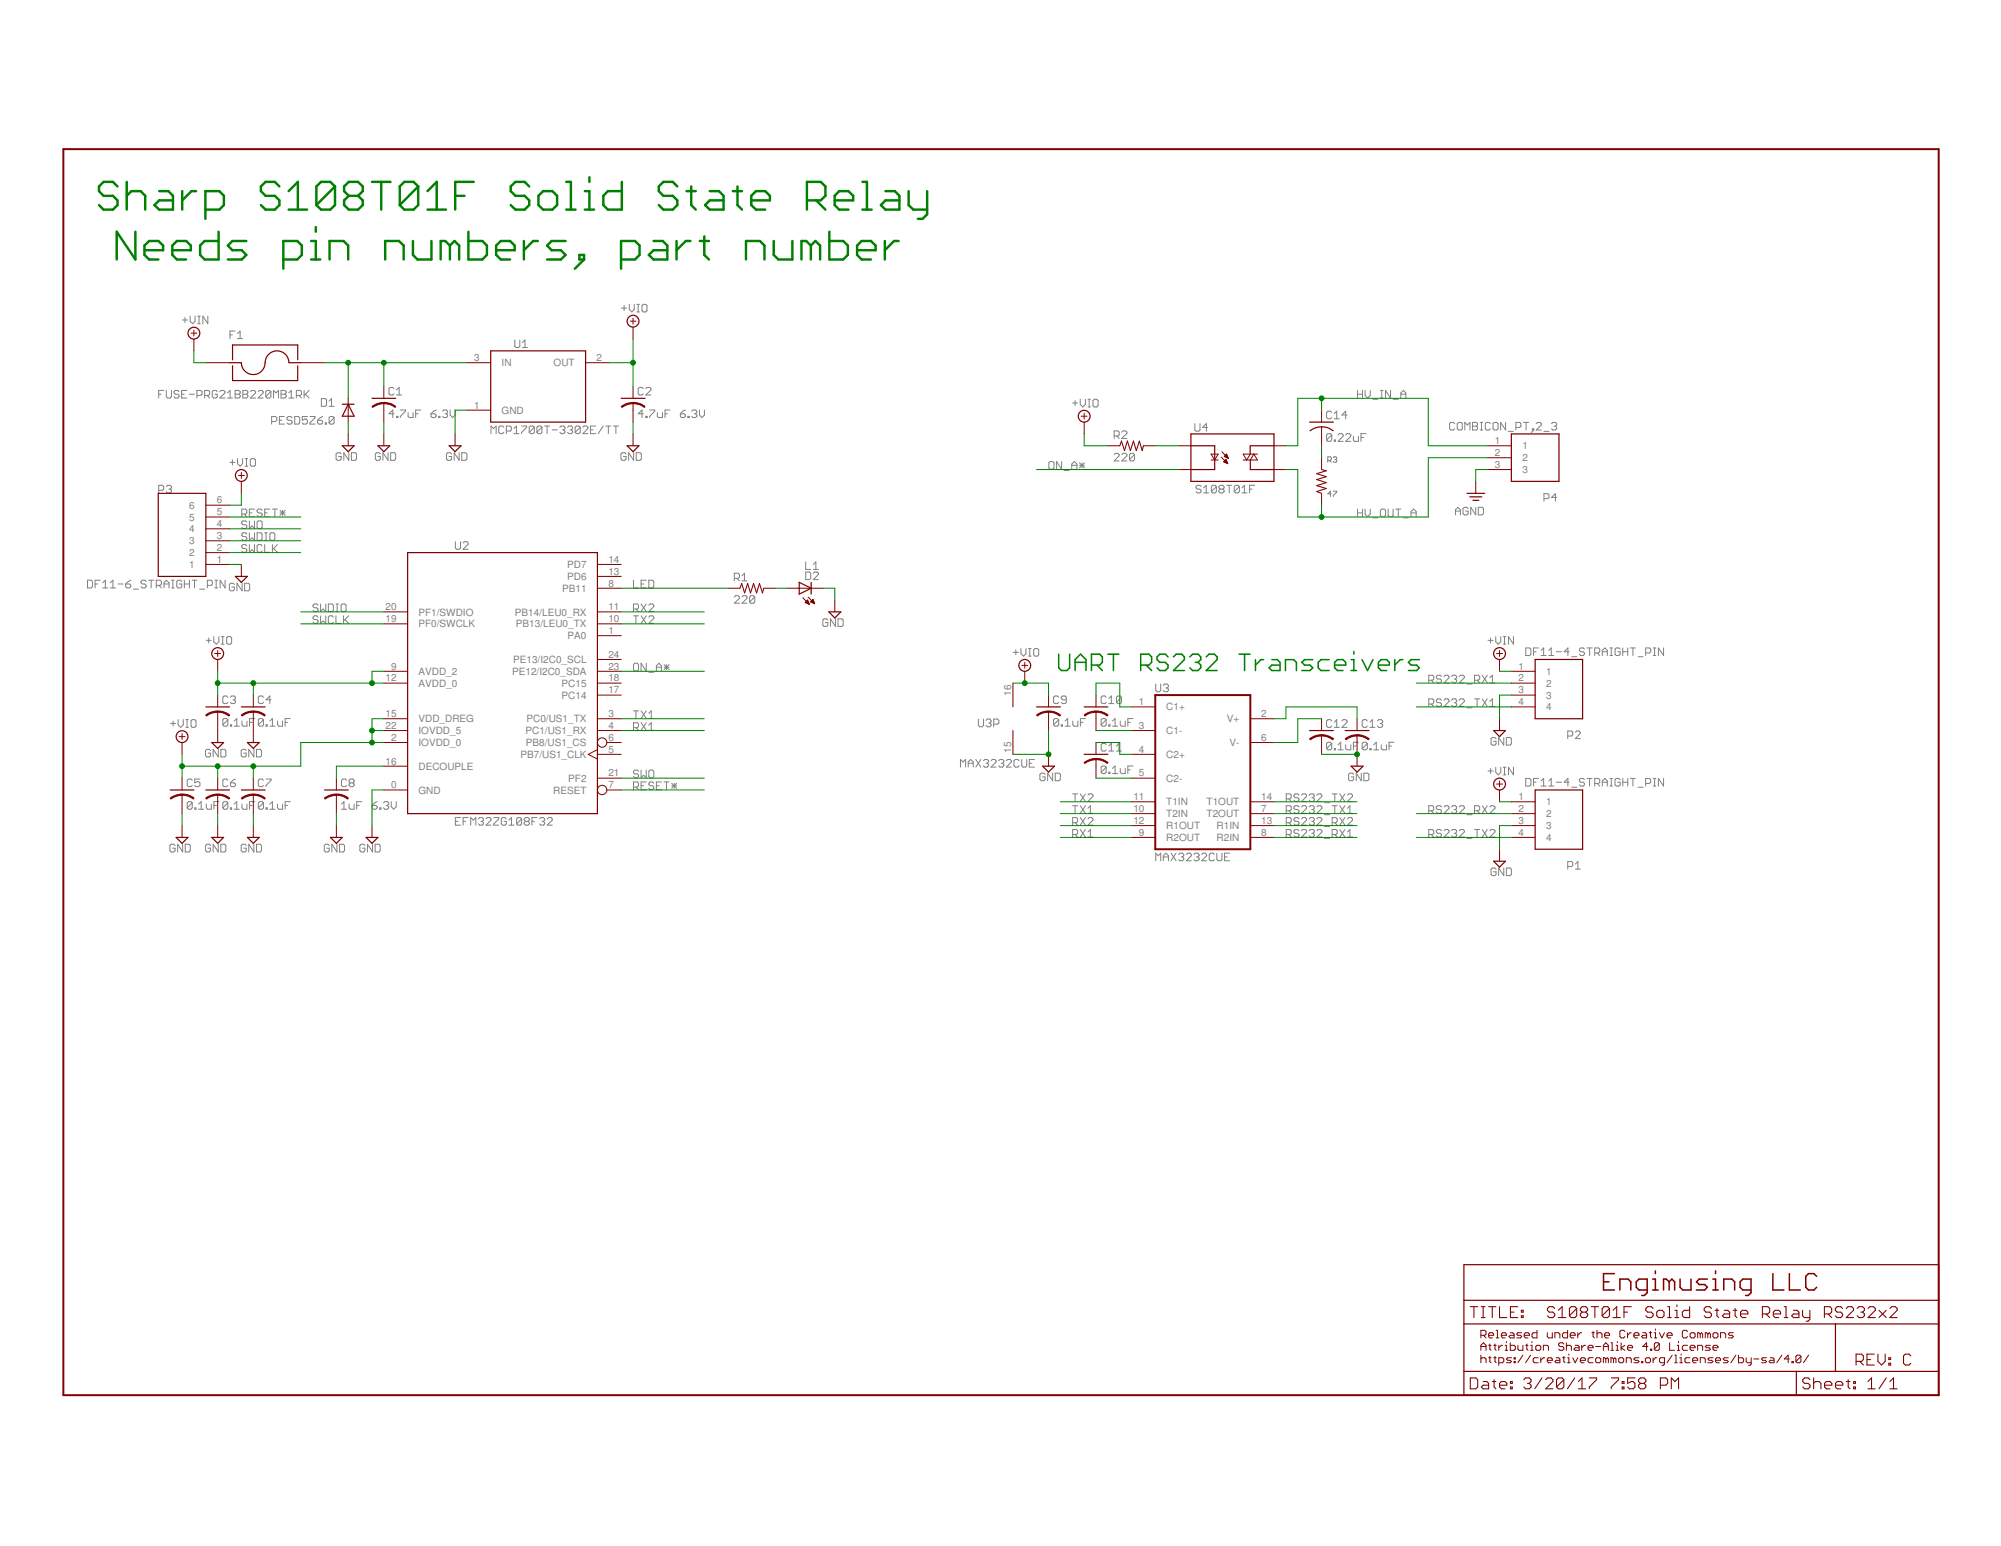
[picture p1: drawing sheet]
<svg xmlns="http://www.w3.org/2000/svg" width="279mm" height="216mm" viewBox="0 0 279 216" stroke-linecap="round" stroke-linejoin="round" font-family="sans-serif">
<defs><g id="words">
<g font-size="1.4" fill="#808080">
<text x="66.2" y="50.4">3</text>
<text x="70" y="51.2">IN</text>
<text x="77.3" y="51.2">OUT</text>
<text x="83.3" y="50.4">2</text>
<text x="66.2" y="57.1">1</text>
<text x="70" y="57.8">GND</text>
<text x="208.7" y="62">1</text>
<text x="208.7" y="63.7">2</text>
<text x="208.7" y="65.3">3</text>
<text x="212.6" y="62.8">1</text>
<text x="212.6" y="64.4">2</text>
<text x="26.4" y="71">6</text>
<text x="30.3" y="72">5</text>
<text x="30.3" y="70.3">6</text>
<text x="212.6" y="66.1">3</text>
<text x="26.4" y="77.7">2</text>
<text x="26.4" y="76">3</text>
<text x="26.4" y="74.4">4</text>
<text x="26.4" y="72.7">5</text>
<text x="30.3" y="76.9">2</text>
<text x="30.3" y="75.3">3</text>
<text x="30.3" y="73.6">4</text>
<text x="26.4" y="79.3">1</text>
<text x="30.3" y="78.6">1</text>
<text x="78.5" y="82.6">PB11</text>
<text x="79.2" y="81">PD6</text>
<text x="79.2" y="79.3">PD7</text>
<text x="85" y="81.9">8</text>
<text x="85" y="80.3">13</text>
<text x="85" y="78.6">14</text>
<text x="53.8" y="86.9">19</text>
<text x="53.8" y="85.2">20</text>
<text x="58.4" y="87.6">PF0/SWCLK</text>
<text x="58.4" y="86">PF1/SWDIO</text>
<text x="71.9" y="86">PB14/LEU0_RX</text>
<text x="72" y="87.6">PB13/LEU0_TX</text>
<text x="79.3" y="89.3">PA0</text>
<text x="85" y="88.5">1</text>
<text x="85" y="86.9">10</text>
<text x="85" y="85.2">11</text>
<text x="53.8" y="95.2">12</text>
<text x="54.6" y="93.5">9</text>
<text x="58.4" y="95.9">AVDD_0</text>
<text x="58.4" y="94.2">AVDD_2</text>
<text x="71.5" y="94.2">PE12/I2C0_SDA</text>
<text x="71.7" y="92.6">PE13/I2C0_SCL</text>
<text x="78.4" y="95.9">PC15</text>
<text x="85" y="95.2">18</text>
<text x="85" y="93.5">23</text>
<text x="85" y="91.9">24</text>
<text x="212" y="93.5">1</text>
<text x="212" y="95.2">2</text>
<text x="215.9" y="94.2">1</text>
<text x="215.9" y="95.9">2</text>
<text x="53.8" y="101.8">22</text>
<text x="53.8" y="100.1">15</text>
<text x="58.4" y="100.9">VDD_DREG</text>
<text x="73.5" y="100.9">PC0/US1_TX</text>
<text x="78.4" y="97.6">PC14</text>
<text x="85" y="100.1">3</text>
<text x="85" y="101.8">4</text>
<text x="85" y="96.8">17</text>
<text x="141.2" y="97.2" transform="rotate(-90 141.2 97.2)">16</text>
<text x="159" y="98.5">1</text>
<text x="159" y="101.8">3</text>
<text x="162.8" y="99.2">C1+</text>
<text x="171.3" y="100.9">V+</text>
<text x="176.1" y="100.1">2</text>
<text x="212" y="96.8">3</text>
<text x="212" y="98.5">4</text>
<text x="215.9" y="97.6">3</text>
<text x="215.9" y="99.2">4</text>
<text x="53.8" y="106.8">16</text>
<text x="54.6" y="103.5">2</text>
<text x="58.4" y="107.5">DECOUPLE</text>
<text x="58.4" y="104.2">IOVDD_0</text>
<text x="58.4" y="102.5">IOVDD_5</text>
<text x="72.7" y="105.8">PB7/US1_CLK</text>
<text x="73.4" y="102.5">PC1/US1_RX</text>
<text x="73.4" y="104.2">PB8/US1_CS</text>
<text x="85" y="105.1">5</text>
<text x="85" y="103.5">6</text>
<text x="141.2" y="105.1" transform="rotate(-90 141.2 105.1)">15</text>
<text x="159" y="105.1">4</text>
<text x="162.8" y="102.5">C1-</text>
<text x="162.8" y="105.8">C2+</text>
<text x="171.7" y="104.2">V-</text>
<text x="176.1" y="103.5">6</text>
<text x="54.6" y="110.1">0</text>
<text x="58.4" y="110.8">GND</text>
<text x="77.2" y="110.8">RESET</text>
<text x="79.3" y="109.2">PF2</text>
<text x="85" y="108.4">21</text>
<text x="85" y="110.1">7</text>
<text x="158.2" y="111.7">11</text>
<text x="158.2" y="113.4">10</text>
<text x="159" y="108.4">5</text>
<text x="162.8" y="109.2">C2-</text>
<text x="162.8" y="112.5">T1IN</text>
<text x="168.5" y="112.5">T1OUT</text>
<text x="176.1" y="111.7">14</text>
<text x="176.1" y="113.4">7</text>
<text x="212" y="111.7">1</text>
<text x="212" y="113.4">2</text>
<text x="215.9" y="112.5">1</text>
<text x="158.2" y="115.1">12</text>
<text x="159" y="116.7">9</text>
<text x="162.8" y="115.8">R1OUT</text>
<text x="162.8" y="117.4">R2OUT</text>
<text x="162.8" y="114.1">T2IN</text>
<text x="168.5" y="114.1">T2OUT</text>
<text x="169.9" y="115.8">R1IN</text>
<text x="169.9" y="117.4">R2IN</text>
<text x="176.1" y="115.1">13</text>
<text x="176.1" y="116.7">8</text>
<text x="212" y="115.1">3</text>
<text x="212" y="116.7">4</text>
<text x="215.9" y="114.1">2</text>
<text x="215.9" y="115.8">3</text>
<text x="215.9" y="117.4">4</text>
</g>
</g></defs>
<g fill="none" stroke="#808080" stroke-width=".14">
<path d="M22.2 55.1h.3M22.9 54.5h-.7v1.1M23.2 54.5v.9l.2 .2h.3l.2-.2v-.9M25 54.7l-.2-.2h-.3l-.2 .2v.2l.2 .2h.3l.2 .1v.2l-.2 .2h-.3l-.2-.2M25.4 55.1h.3M25.5 44.7h.7M25.8 44.3v.7M26.1 54.5h-.7v1.1h.7M26.4 55.1h.7M26.5 44.2v.7l.4 .3 .3-.3v-.7M27.5 55.2h.5l.2-.1v-.4l-.2-.2h-.5v1.1M27.6 45.2h.4"/>
<path d="M27.6 44.2h.4M27.8 44.2v1M28.6 55.2h.5l.2-.1v-.4l-.2-.2h-.5v1.1M28.9 55.2l.4 .4M29 44.2v1l-.7-1v1M30.3 54.7l-.1-.2h-.4l-.2 .2v.7l.2 .2h.4l.1-.2v-.3h-.3M30.7 54.7l.2-.2h.3l.2 .2v.2l-.7 .7h.7M31.8 55.6h.7M31.8 54.9l.3-.4v1.1M32.1 46.8h.3M32.8 46.2h-.7v1.1M32.8 54.5h.6l.1 .2v.2l-.1 .2 .1 .1v.2l-.1 .2h-.6z"/>
<path d="M32.8 55.1h.6M33.2 46.6l.3-.4v1.1M33.2 47.3h.7M33.9 54.5h.5l.2 .2v.2l-.2 .2 .2 .1v.2l-.2 .2h-.5zM33.9 55.1h.5M35 54.7l.2-.2h.3l.2 .2v.2l-.7 .7h.7M36 54.7l.2-.2h.4l.1 .2v.2l-.7 .7h.7M37.8 54.7l-.2-.2h-.3l-.2 .2v.7M37.8 54.7v.7l-.2 .2h-.3l-.2-.2M37.8 54.7l-.7 .7M37.9 58.9h.6l.2-.2v-.4l-.2-.1h-.6v1M38.2 55.6v-1.1l.3 .4 .4-.4v1.1"/>
<path d="M39 58.7h.3M39.2 54.5h.6l.2 .2v.2l-.2 .2 .2 .1v.2l-.2 .2h-.6zM39.2 55.1h.6M39.7 58.2h-.7v1h.7M40.3 55.6h.7M40.3 54.9l.4-.4v1.1M40.8 58.3l-.2-.1h-.3l-.2 .1v.2l.2 .2h.3l.2 .2v.2l-.2 .1h-.3l-.2-.1M41.1 58.2h.6l.1 .1v.8l-.1 .1h-.6zM41.4 55.2h.5l.2-.1v-.4l-.2-.2h-.5v1.1M41.7 55.2l.4 .4M42.5 54.5v1.1M42.6 55.1l.6 .5"/>
<path d="M42.9 58.2h-.7v.5l.4-.2h.1l.2 .2v.4l-.2 .1h-.3l-.2-.1M43.2 54.5l-.7 .7M43.3 58.2h.7v.1l-.7 .8v.1h.7M44.3 58.7h.6l.1 .2v.2l-.1 .1h-.4l-.2-.1zM44.9 55.7h.5l.2 .2v.7l-.2 .1h-.5zM45 58.2l-.7 .5M45.4 59.1h.2v.1h-.2zM46 56.7h.7M46 56l.3-.3v1M46.7 58.3l-.2-.1h-.4l-.1 .1v.8M46.7 58.3v.8l-.2 .1h-.4l-.1-.1M46.7 58.3l-.7 .8"/>
<path d="M55 57.8h-.7l.5-.5v1M55 54.3l-.2-.2h-.3l-.2 .2v.7l.2 .2h.3l.2-.2M55.4 58.1h.2v.2h-.2zM55.4 55.2h.7M55.4 54.5l.3-.4v1.1M55.9 57.3h.7v.1l-.7 .7v.2M57 57.6v.5l.1 .2h.6v-.7M58 57.8h.4M58.8 57.3h-.8v1M60.2 57.8h.5l.2 .2v.1l-.2 .2h-.3l-.2-.2zM60.9 57.3l-.4 .1-.3 .4M61.3 58.1h.1v.2h-.1z"/>
<path d="M61.8 57.4l.2-.1h.3l.2 .1v.2l-.2 .2M62.1 57.8h.2M62.3 57.8l.2 .2v.1l-.2 .2h-.3l-.2-.2M62.8 57.3v.7l.4 .3 .4-.3v-.7M70.3 59.7l-.1-.2h-.4l-.2 .2v.7l.2 .2h.4l.1-.2M71.8 59.8l.3-.3v1.1M71.9 47.5v.9l.2 .1h.3l.2-.1v-.9M72.8 59.5h.7v.2l-.7 .7v.2M72.9 48.5h.8M72.9 47.8l.4-.3v1M74.6 59.7v.7l-.2 .2h-.3l-.2-.2M74.6 59.7l-.2-.2h-.3l-.2 .2v.7"/>
<path d="M74.6 59.7l-.7 .7M75.7 59.7v.7l-.2 .2h-.4l-.1-.2M75.7 59.7l-.2-.2h-.4l-.1 .2v.7M75.7 59.7l-.7 .7M76 59.5h.8M76.4 59.5v1.1M78.2 59.7l.2-.2h.3l.2 .2v.1l-.2 .2M79.2 59.7l.2-.2h.4l.1 .2v.1l-.1 .2M81 59.7v.7l-.2 .2h-.3l-.2-.2M81 59.7l-.2-.2h-.3l-.2 .2v.7M81 59.7l-.7 .7M81.4 59.7l.2-.2h.3l.2 .2v.1l-.7 .8h.7"/>
<path d="M83.2 59.5h-.8v1.1h.8M84.2 59.5l-.7 1.1M84.6 59.5h.7M84.9 59.5v1.1M85.7 59.5h.7M86 59.5v1.1M86.8 43h.7M87.1 42.7v.7M87.9 42.5v.7l.3 .4 .4-.4v-.7M88.9 43.6h.4M88.9 42.5h.4M89.1 42.5v1.1"/>
<path d="M89.6 42.7l.2-.2h.4l.1 .2v.7l-.1 .2h-.4l-.2-.2zM89.8 57.8h-.7l.5-.5v1M89.8 54.3l-.2-.2h-.3l-.2 .2v.7l.2 .2h.3l.2-.2M90.2 58.1h.2v.2h-.2zM90.2 54.3l.2-.2h.3l.2 .2v.2l-.7 .7h.7M90.7 57.3h.7v.1l-.7 .7v.2M91.8 57.6v.5l.1 .2h.6v-.7M92.9 57.8h.3M93.6 57.3h-.7v1M95 57.8h.5l.2 .2v.1l-.2 .2h-.3l-.2-.2zM95.7 57.3l-.4 .1-.3 .4M96.1 58.1h.1v.2h-.1z"/>
<path d="M96.6 57.4l.2-.1h.3l.2 .1v.2l-.2 .2M96.9 57.8h.2M97.1 57.8l.2 .2v.1l-.2 .2h-.3l-.2-.2M97.7 57.3v.7l.3 .3 .4-.3v-.7M149.8 56.3h.7M150.1 55.9v.7M150.8 55.8v.7l.4 .3 .4-.3v-.7M151.9 56.8h.4M151.9 55.8h.4M152.1 55.8v1M152.6 55.9l.2-.1h.3l.2 .1v.7l-.2 .2h-.3l-.2-.2zM166.8 59.2v.8l.2 .2h.4l.2-.2v-.8"/>
<path d="M168.6 59.7h-.7l.5-.5v1M185.9 57.6l-.1-.2h-.4l-.2 .2v.7l.2 .2h.4l.1-.2M186.3 57.8l.3-.4v1.1M186.3 58.5h.7M188.1 58h-.7l.5-.6v1.1M189.5 55.1h.7M189.5 54.5v1.1M190.2 54.5v1.1M190.6 54.5v.7l.4 .4 .3-.4v-.7M191.7 55.8h.7M192.7 54.5h.4M192.7 55.6h.4"/>
<path d="M192.9 54.5v1.1M194.2 54.5v1.1l-.7-1.1v1.1M194.5 55.8h.7M195.6 55.1h.7M195.6 55.6v-.7l.4-.4 .3 .4v.7M203.1 59.2l-.2-.2h-.3l-.2 .2v.7l.2 .1h.3l.2-.1M203.6 59h.4l.2 .2v.7l-.2 .1h-.4l-.1-.1v-.7zM205.6 59h.5l.2 .2v.2l-.2 .1 .2 .2v.2l-.2 .1h-.5zM205.6 59.5h.5M206.7 59h.3M206.9 59v1M208.1 59.2l-.2-.2h-.3l-.2 .2v.7l.2 .1h.3l.2-.1"/>
<path d="M208.6 59h.4l.2 .2v.7l-.2 .1h-.4l-.1-.1v-.7zM210.2 59v1l-.7-1v1M211.7 59.7h.5l.2-.2v-.3l-.2-.2h-.5v1M212.7 59h.7M213.1 59v1M214 59.9h.2v.1h-.2zM214.5 59.2l.2-.2h.4l.1 .2v.2l-.7 .6h.7M216.6 59.2l.2-.2h.4l.2 .2v.2l-.2 .1M217 59.5h.2M217.2 59.5l.2 .2v.2l-.2 .1h-.4l-.2-.1M22.2 68.5h.5l.2-.2v-.4l-.2-.1h-.5v1M23.2 67.9l.2-.1h.3l.2 .1v.2l-.2 .2"/>
<path d="M23.6 68.3h.1M23.7 68.3l.2 .2v.2l-.2 .1h-.3l-.2-.1M32.1 64.6h.7M32.4 64.2v.7M33.2 64.1v.6l.3 .4 .4-.4v-.6M33.8 71.8h.5l.2-.2v-.3l-.2-.2h-.5v1.1M34.1 71.8l.4 .4M34.2 65.1h.4M34.2 64.1h.4M34.4 64.1v1M34.5 76.2l-.2-.1h-.4l-.1 .1v.2l.1 .2h.4l.2 .2v.1l-.2 .2h-.4l-.1-.2M34.5 72.9l-.2-.2h-.4l-.1 .2v.2l.1 .2h.4l.2 .1v.2l-.2 .2h-.4l-.1-.2"/>
<path d="M34.5 74.6l-.2-.2h-.4l-.1 .2v.2l.1 .1h.4l.2 .2v.2l-.2 .2h-.4l-.1-.2M34.8 72.7v1.1l.4-.4 .3 .4v-1.1M34.8 71.6h.4M34.8 74.4v1.1l.4-.4 .3 .4v-1.1M34.8 76.1v1l.4-.3 .3 .3v-1M34.9 64.2l.2-.1h.4l.2 .1v.7l-.2 .2h-.4l-.2-.2zM35.5 71.1h-.7v1.1h.7M35.9 74.4h.5l.2 .2v.7l-.2 .2h-.5zM36.1 72.7h.3l.2 .2v.7l-.2 .2h-.3l-.2-.2v-.7zM36.6 71.3l-.2-.2h-.3l-.2 .2v.1l.2 .2h.3l.2 .2v.2l-.2 .2h-.3l-.2-.2M36.6 76.2l-.2-.1h-.3l-.2 .1v.7l.2 .2h.3l.2-.2M37 71.6h.3"/>
<path d="M37 76.1v1h.7M37 74.4h.3M37 75.5h.3M37.1 74.4v1.1M37.7 71.1h-.7v1.1h.7M37.8 74.4h.4l.2 .2v.7l-.2 .2h-.4l-.1-.2v-.7zM38 76.1v1M38 71.1h.7M38.2 76.6l.5 .5M38.4 71.1v1.1M38.7 76.1l-.7 .7M39.1 71.6h.7"/>
<path d="M39.1 71.3l.7 .7M39.5 71.3v.7M39.8 71.3l-.7 .7M47.6 63.4l-.1-.2h-.4l-.2 .2v.7l.2 .2h.4l.1-.2v-.3h-.3M48.7 63.2v1.1l-.7-1.1v1.1M49.1 63.2h.5l.2 .2v.7l-.2 .2h-.5zM53.1 63.4l-.2-.2h-.3l-.2 .2v.7l.2 .2h.3l.2-.2v-.3h-.4M54.2 63.2v1.1l-.7-1.1v1.1M54.5 63.2h.6l.1 .2v.7l-.1 .2h-.6zM63.1 63.4l-.2-.2h-.4l-.2 .2v.7l.2 .2h.4l.2-.2v-.3h-.4M63.6 75.6v.9l.2 .2h.3l.2-.2v-.9M64.1 63.2v1.1l-.7-1.1v1.1"/>
<path d="M64.5 63.2h.5l.2 .2v.7l-.2 .2h-.5zM64.7 75.8l.1-.2h.4l.2 .2v.2l-.7 .7h.7M68.6 60.6v-1.1l.3 .3 .4-.3v1.1M70.7 60.2h.5l.2-.2v-.3l-.2-.2h-.5v1.1M71.8 60.6h.7M77.1 60h.7M78.5 60h.2M78.7 60l.2 .2v.2l-.2 .2h-.3l-.2-.2M79.6 60h.2M79.8 60l.1 .2v.2l-.1 .2h-.4l-.2-.2M82.4 60h.4M87.4 63.4l-.2-.2h-.3l-.2 .2v.7l.2 .2h.3l.2-.2v-.3h-.3"/>
<path d="M88.5 63.2v1.1l-.7-1.1v1.1M88.8 63.2h.6l.2 .2v.7l-.2 .2h-.6zM112.5 78.5v1h.7M112.5 79.9h.5l.2 .2v.7l-.2 .1h-.5zM113.6 79.5h.7M113.6 78.8l.3-.3v1M146.6 64.5h.4l.2 .1v.7l-.2 .2h-.4l-.1-.2v-.7zM148.2 64.5v1l-.7-1v1M148.6 65.7h.7M149.6 65.5v-.7l.4-.3 .4 .3v.7M149.6 65h.8M150.7 65h.7"/>
<path d="M150.7 64.6l.7 .7M151.1 64.6v.7M151.4 64.6l-.7 .7M155.6 63.5l.1-.2h.4l.2 .2v.1l-.7 .8h.7M155.6 60.9h.5l.2-.2v-.4l-.2-.1h-.5v1M155.9 60.9l.4 .3M156.6 63.5l.2-.2h.4l.2 .2v.1l-.8 .8h.8M156.6 60.3l.2-.1h.4l.2 .1v.2l-.8 .7h.8M158.4 63.5v.7l-.2 .2h-.3l-.2-.2M158.4 63.5l-.2-.2h-.3l-.2 .2v.7M158.4 63.5l-.7 .7M167.7 67.9l-.2-.1h-.3l-.2 .1v.2l.2 .2h.3l.2 .2v.2l-.2 .1h-.3l-.2-.1"/>
<path d="M168.1 68.8h.7M168.1 68.1l.3-.3v1M169.8 67.9l-.1-.1h-.4l-.2 .1v.8M169.8 67.9v.8l-.1 .1h-.4l-.2-.1M169.8 67.9l-.7 .8M170.4 68.3l-.2-.2v-.2l.2-.1h.3l.2 .1v.2l-.2 .2M170.4 68.3h.3M170.4 68.3l-.2 .2v.2l.2 .1h.3l.2-.1v-.2l-.2-.2M171.3 67.8h.7M171.6 67.8v1M173.1 67.9l-.2-.1h-.4l-.2 .1v.8M173.1 67.9v.8l-.2 .1h-.4l-.2-.1"/>
<path d="M173.1 67.9l-.8 .8M173.4 68.8h.7M173.4 68.1l.4-.3v1M174.5 68.3h.3M175.2 67.8h-.7v1M185.4 64.3h.4l.1-.1v-.3l-.1-.1h-.4v.8M185.6 64.3l.3 .3M185.9 69h-.5l.4-.4v.7M185.9 60.7l-.1-.1h-.4l-.2 .1v.7M185.9 60.7v.7l-.1 .2h-.4l-.2-.2M185.9 60.7l-.7 .7M186.2 68.6h.4l-.4 .7"/>
<path d="M186.2 63.9l.1-.1h.2l.1 .1-.1 .3M186.3 61.4h.2v.2h-.2zM186.4 64.2h.1M186.5 64.2l.1 .1-.1 .3h-.2l-.1-.2M186.8 60.7l.2-.1h.4l.1 .1v.2l-.7 .7h.7M187.9 60.7l.2-.1h.3l.2 .1v.2l-.7 .7h.7M189 60.9v.5l.1 .2h.6v-.7M189.5 71.1v1.1M189.5 71.6h.7M190 61.1h.4M190.2 71.1v1.1M190.6 71.1v.7l.4 .4 .3-.4v-.7"/>
<path d="M190.8 60.6h-.8v1M191.7 72.3h.7M192.7 71.3l.2-.2h.4l.2 .2v.7l-.2 .2h-.4l-.2-.2zM193.8 71.1v.9l.2 .2h.4l.1-.2v-.9M194.9 71.1h.7M195.2 71.1v1.1M196 72.3h.7M197 71.6h.7M197 72.2v-.8l.4-.3 .3 .3v.8M203.2 71.9v-.7l.4-.4 .3 .4v.7M203.2 71.4h.7M204.5 60v-1l.4 .4 .4-.4v1"/>
<path d="M205 71l-.2-.2h-.3l-.2 .2v.7l.2 .2h.3l.2-.2v-.3h-.4M206.1 70.8v1.1l-.7-1.1v1.1M206.4 70.8h.5l.2 .2v.7l-.2 .2h-.5zM206.7 60h.3M210.6 60.2h.7M214.2 60l-.4 .4M215.6 69.6h.5l.2-.1v-.4l-.2-.2h-.5v1.1M215.6 60.2h.7M217.4 69.5h-.8l.6-.6v1.1M12.2 81h.5l.2 .2v.7l-.2 .2h-.5zM13.3 81.6h.3M14 81h-.7v1.1"/>
<path d="M14.4 82.1h.6M14.4 81.4l.3-.4v1.1M15.4 82.1h.7M15.4 81.4l.4-.4v1.1M16.5 81.6h.7M17.5 81.6h.6l.2 .1v.2l-.2 .2h-.4l-.2-.2zM18.3 81l-.8 .6M18.6 82.3h.7M20.4 81.2l-.2-.2h-.3l-.2 .2v.2l.2 .2h.3l.2 .1v.2l-.2 .2h-.3l-.2-.2M20.8 81h.7M21.1 81v1.1M21.8 81.7h.6l.1-.1v-.4l-.1-.2h-.6v1.1"/>
<path d="M22.2 81.7l.3 .4M22.9 81.6h.7M22.9 82.1v-.7l.3-.4 .4 .4v.7M24 82.1h.3M24 81h.3M24.1 81v1.1M25.4 81.2l-.2-.2h-.4l-.1 .2v.7l.1 .2h.4l.2-.2v-.3h-.4M25.7 81.6h.8M25.7 81v1.1M26.5 81v1.1M26.8 81h.7M27.2 81v1.1"/>
<path d="M27.9 82.3h.7M28.8 89.4h.7M29 81.7h.5l.2-.1v-.4l-.2-.2h-.5v1.1M29.1 89.1v.7M29.8 88.9v.7l.4 .4 .4-.4v-.7M30 82.1h.4M30 81h.4M30.2 81v1.1M30.9 90h.4M30.9 88.9h.4M31.1 88.9v1.1M31.4 81v1.1l-.7-1.1v1.1"/>
<path d="M31.8 88.9h.4l.1 .2v.7l-.1 .2h-.4l-.2-.2v-.7zM31.8 97.4l-.2-.2h-.3l-.2 .2v.7l.2 .2h.3l.2-.2M32.2 97.4l.1-.2h.4l.2 .2v.1l-.2 .2M32.5 97.7h.2M32.7 97.7l.2 .2v.2l-.2 .2h-.4l-.1-.2M32.7 81.6l-.1-.2h-.4l-.2 .2v.7l.2 .2h.4l.1-.2v-.3h-.3M33.8 81.4v1.1l-.7-1.1v1.1M34.2 81.4h.5l.2 .2v.7l-.2 .2h-.5zM36.8 97.4l-.2-.2h-.3l-.2 .2v.7l.2 .2h.3l.2-.2M37.8 97.7h-.7l.6-.5v1.1M44.4 86.2l-.2-.2h-.3l-.2 .2v.2l.2 .1h.3l.2 .2v.2l-.2 .2h-.3l-.2-.2M44.4 84.5l-.2-.2h-.3l-.2 .2v.2l.2 .2h.3l.2 .1v.2l-.2 .2h-.3l-.2-.2"/>
<path d="M44.8 84.3v1.1l.3-.4 .4 .4v-1.1M44.8 86v1.1l.3-.4 .4 .4v-1.1M45.8 84.3h.6l.1 .2v.7l-.1 .2h-.6zM46.5 86.2l-.1-.2h-.4l-.2 .2v.7l.2 .2h.4l.1-.2M46.9 86v1.1h.7M46.9 84.3h.4M46.9 85.4h.4M47.1 84.3v1.1M47.8 84.3h.4l.1 .2v.7l-.1 .2h-.4l-.2-.2v-.7zM48 86v1.1M48.2 86.5l.5 .6M48.7 86l-.7 .7"/>
<path d="M88.5 81v1.1h.7M88.5 85h.5l.2-.1v-.4l-.2-.2h-.5v1.1M88.5 86h.7M88.5 99.3h.7M88.6 92.6h.4l.2 .2v.7l-.2 .2h-.4l-.1-.2v-.7zM88.8 85l.4 .4M88.8 86v1.1M88.8 99.3v1M89.5 81.6h.4M89.5 84.3l.7 1.1M89.5 99.3l.7 1M89.5 86l.7 1.1"/>
<path d="M90.2 81h-.7v1.1h.7M90.2 92.6v1.1l-.7-1.1v1.1M90.2 84.3l-.7 1.1M90.2 99.3l-.7 1M90.2 86l-.7 1.1M90.6 81h.5l.2 .2v.7l-.2 .2h-.5zM90.6 93.9h.7M90.6 84.5l.2-.2h.3l.2 .2v.2l-.7 .7h.7M90.6 86.2l.2-.2h.3l.2 .2v.2l-.7 .7h.7M90.6 99.6l.3-.3v1M91.7 93.7v-.7l.3-.4 .4 .4v.7M91.7 93.2h.7"/>
<path d="M92.7 93.2h.7M92.7 92.8l.7 .7M93.1 92.8v.7M93.4 92.8l-.7 .7M102.5 83.4l.2-.2h.4l.2 .2v.1l-.8 .7h.8M102.5 80.8h.6l.2-.2v-.4l-.2-.1h-.6v1M102.9 80.8l.4 .3M103.6 83.4l.2-.2h.3l.2 .2v.1l-.7 .7h.7M103.6 80.4l.3-.3v1M103.6 81.1h.7M105.4 83.4v.7l-.2 .1h-.4l-.1-.1M105.4 83.4l-.2-.2h-.4l-.1 .2v.7"/>
<path d="M105.4 83.4l-.7 .7M113.6 80.1l.1-.2h.4l.2 .2v.1l-.7 .7h.7M115.6 86.6l-.2-.2h-.3l-.2 .2v.7l.2 .2h.3l.2-.2v-.3h-.4M116.6 86.4v1.1l-.6-1.1v1.1M117 86.4h.6l.1 .2v.7l-.1 .2h-.6zM141.5 91.1h.7M141.8 90.7v.7M142.6 90.6v.7l.3 .3 .4-.3v-.7M143.6 91.6h.4M143.6 90.6h.4M143.8 90.6v1M144.3 90.7l.2-.1h.4l.1 .1v.7l-.1 .2h-.4l-.2-.2z"/>
<path d="M147.8 97.4l-.2-.2h-.3l-.2 .2v.7l.2 .2h.3l.2-.2M148.9 97.7h-.5l-.2-.2v-.1l.2-.2h.3l.2 .2v.7l-.2 .2h-.3l-.2-.2M154.5 97.4l-.2-.2h-.4l-.1 .2v.7l.1 .2h.4l.2-.2M154.8 98.3h.7M154.8 97.5l.4-.3v1.1M156.6 97.4l-.2-.2h-.3l-.2 .2v.7M156.6 97.4v.7l-.2 .2h-.3l-.2-.2M156.6 97.4l-.7 .7M161.4 95.5v.9l.1 .2h.4l.2-.2v-.9M162.4 95.7l.2-.2h.4l.2 .2v.2l-.2 .2M162.8 96.1h.2M163 96.1l.2 .1v.2l-.2 .2h-.4l-.2-.2"/>
<path d="M199.5 95h.5l.2-.2v-.3l-.2-.2h-.5v1.1M199.5 98.3h.5l.2-.2v-.3l-.2-.2h-.5v1.1M199.8 95l.4 .4M199.8 98.3l.4 .4M201.3 94.5l-.2-.2h-.4l-.1 .2v.1l.1 .2h.4l.2 .2v.2l-.2 .2h-.4l-.1-.2M201.3 97.8l-.2-.2h-.4l-.1 .2v.2l.1 .1h.4l.2 .2v.2l-.2 .2h-.4l-.1-.2M201.6 94.5l.2-.2h.4l.1 .2v.1l-.7 .8h.7M201.6 97.8l.2-.2h.4l.1 .2v.2l-.7 .7h.7M202.7 94.5l.2-.2h.3l.2 .2v.1l-.2 .2M202.7 97.8l.2-.2h.3l.2 .2v.2l-.2 .1M203.1 94.8h.1M203.1 98.1h.1"/>
<path d="M203.2 94.8l.2 .2v.2l-.2 .2h-.3l-.2-.2M203.2 98.1l.2 .2v.2l-.2 .2h-.3l-.2-.2M203.8 94.5l.1-.2h.4l.2 .2v.1l-.7 .8h.7M203.8 97.8l.1-.2h.4l.2 .2v.2l-.7 .7h.7M204.8 95.5h.7M204.8 98.8h.7M205.9 95h.5l.2-.2v-.3l-.2-.2h-.5v1.1M205.9 97.6h.7M206.2 97.6v1.1M206.2 95l.4 .4M207 94.3l.7 1.1M207 97.6l.7 1.1"/>
<path d="M207.7 94.3l-.7 1.1M207.7 97.6l-.7 1.1M207.8 89.4h.7M208 95.4h.7M208 94.6l.4-.3v1.1M208 98l.4-.4v1.1M208 98.7h.7M208.1 89.1v.7M208.9 88.9v.7l.3 .4 .3-.4v-.7M209.9 90h.4M209.9 88.9h.4M210.1 88.9v1.1"/>
<path d="M211.3 88.9v1.1l-.7-1.1v1.1M213 90.5h.6l.2 .2v.7l-.2 .1h-.6zM214.1 91h.4M214.8 90.5h-.7v1M215.2 91.5h.7M215.2 90.8l.3-.3v1M216.3 91.5h.7M216.3 90.8l.3-.3v1M217.3 91h.7M219.1 91h-.7l.5-.5v1M219.5 91.7h.7M221.2 90.7l-.1-.2h-.4l-.2 .2v.1l.2 .2h.4l.1 .2v.2l-.1 .1h-.4l-.2-.1"/>
<path d="M221.6 90.5h.7M222 90.5v1M222.7 91.2h.5l.2-.2v-.3l-.2-.2h-.5v1M223 91.2l.4 .3M223.7 91h.7M223.7 91.5v-.7l.4-.3 .3 .3v.7M224.8 91.5h.3M224.8 90.5h.3M225 90.5v1M226.2 90.7l-.2-.2h-.3l-.2 .2v.7l.2 .1h.3l.2-.1v-.4h-.3M226.6 91h.7M226.6 90.5v1"/>
<path d="M227.3 90.5v1M227.6 90.5h.7M228 90.5v1M228.7 91.7h.7M229.8 91.2h.5l.2-.2v-.3l-.2-.2h-.5v1M230.8 91.5h.4M230.8 90.5h.4M231 90.5v1M232.3 90.5v1l-.7-1v1M23.8 101h.7M24.2 100.7v.7M24.4 118.1l-.1-.2h-.4l-.2 .2v.7l.2 .2h.4l.1-.2v-.4h-.3"/>
<path d="M24.9 100.5v.7l.3 .4 .4-.4v-.7M25.5 117.9v1.1l-.7-1.1v1.1M25.9 117.9h.5l.2 .2v.7l-.2 .2h-.5zM26 101.6h.3M26 100.5h.3M26.1 100.5v1.1M26.8 112.1v.7l-.1 .2h-.4l-.2-.2M26.8 112.1l-.1-.1h-.4l-.2 .1v.7M26.8 109l-.1-.2h-.4l-.2 .2v.7l.2 .2h.4l.1-.2M26.8 112.1l-.7 .7M26.8 100.5h.4l.2 .2v.7l-.2 .2h-.4l-.1-.2v-.7zM27.2 112.8h.2v.2h-.2z"/>
<path d="M27.7 113h.7M27.7 112.3l.4-.3v1M27.9 108.8h-.7v.5l.5-.1 .2 .1v.4l-.2 .2h-.3l-.2-.2M28.8 112.3v.5l.2 .2h.5v-.7M29.4 118.1l-.2-.2h-.3l-.2 .2v.7l.2 .2h.3l.2-.2v-.4h-.3M29.4 104.8l-.2-.2h-.3l-.2 .2v.7l.2 .2h.3l.2-.2v-.3h-.3M29.9 112.5h.3M30.5 104.6v1.1l-.7-1.1v1.1M30.5 117.9v1.1l-.7-1.1v1.1M30.6 112h-.7v1M30.8 117.9h.6l.1 .2v.7l-.1 .2h-.6zM30.8 104.6h.6l.1 .2v.7l-.1 .2h-.6z"/>
<path d="M31.8 112.1v.7l-.2 .2h-.3l-.2-.2M31.8 112.1l-.2-.1h-.3l-.2 .1v.7M31.8 100.5l-.2-.1h-.3l-.2 .1v.7M31.8 109l-.2-.2h-.3l-.2 .2v.7l.2 .2h.3l.2-.2M31.8 100.5v.7l-.2 .2h-.3l-.2-.2M31.8 112.1l-.7 .7M31.8 100.5l-.7 .7M32.2 112.8h.1v.2h-.1zM32.2 101.2h.1v.2h-.1zM32.2 109.3h.5l.2 .2v.2l-.2 .2h-.4l-.1-.2zM32.7 113h.7M32.7 112.3l.4-.3v1"/>
<path d="M32.7 100.7l.4-.3v1M32.7 101.4h.7M32.9 108.8l-.7 .5M33.8 100.7v.5l.2 .2h.5v-.7M33.8 112.3v.5l.2 .2h.5v-.7M34.4 118.1l-.2-.2h-.4l-.1 .2v.7l.1 .2h.4l.2-.2v-.4h-.4M34.4 104.8l-.2-.2h-.4l-.1 .2v.7l.1 .2h.4l.2-.2v-.3h-.4M34.8 112.5h.4M34.8 100.9h.4M35.5 104.6v1.1l-.8-1.1v1.1M35.5 117.9v1.1l-.8-1.1v1.1M35.6 112h-.8v1"/>
<path d="M35.6 100.4h-.8v1M35.8 117.9h.5l.2 .2v.7l-.2 .2h-.5zM35.8 104.6h.5l.2 .2v.7l-.2 .2h-.5zM36.8 112.1v.7l-.2 .2h-.3l-.2-.2M36.8 112.1l-.2-.1h-.3l-.2 .1v.7M36.8 100.5l-.2-.1h-.3l-.2 .1v.7M36.8 109l-.2-.2h-.3l-.2 .2v.7l.2 .2h.3l.2-.2M36.8 100.5v.7l-.2 .2h-.3l-.2-.2M36.8 112.1l-.7 .7M36.8 100.5l-.7 .7M37.1 112.8h.2v.2h-.2zM37.1 101.2h.2v.2h-.2z"/>
<path d="M37.1 108.8h.7v.2l-.7 .7v.2M37.7 113h.7M37.7 112.3l.3-.3v1M37.7 100.7l.3-.3v1M37.7 101.4h.7M38.8 112.3v.5l.1 .2h.6v-.7M38.8 100.7v.5l.1 .2h.6v-.7M39.8 112.5h.4M39.8 100.9h.4M40.5 112h-.7v1M40.5 100.4h-.7v1M46 118.1l-.2-.2h-.4l-.1 .2v.7l.1 .2h.4l.2-.2v-.4h-.4"/>
<path d="M47.1 117.9v1.1l-.8-1.1v1.1M47.4 117.9h.5l.2 .2v.7l-.2 .2h-.5zM47.7 112.3l.3-.3v1M47.7 113h.7M48.4 109l-.2-.2h-.3l-.2 .2v.7l.2 .2h.3l.2-.2M48.7 112.3v.5l.2 .2h.5v-.7M48.9 109.3l-.2-.1v-.2l.2-.2h.4l.1 .2v.2l-.1 .1M48.9 109.3l-.2 .2v.2l.2 .2h.4l.1-.2v-.2l-.1-.2M48.9 109.3h.4M49.8 112.5h.4M50.5 112h-.7v1M50.9 118.1l-.1-.2h-.4l-.2 .2v.7l.2 .2h.4l.1-.2v-.4h-.3"/>
<path d="M51.9 112.5h.6l.2 .1v.2l-.2 .2h-.4l-.2-.2zM52 117.9v1.1l-.7-1.1v1.1M52.4 117.9h.5l.2 .2v.7l-.2 .2h-.5zM52.7 112l-.4 .1-.4 .4M53 112.8h.2v.2h-.2zM53.6 112.1l.1-.1h.4l.2 .1v.2l-.2 .2M53.9 112.5h.2M54.1 112.5l.2 .1v.2l-.2 .2h-.4l-.1-.2M54.6 112v.6l.4 .4 .3-.4v-.6M63.6 114.7h.3M64.3 114.2h-.7v1h.7M64.7 114.7h.3"/>
<path d="M65.4 114.2h-.7v1M65.7 115.2v-1l.4 .3 .3-.3v1M66.8 114.4l.2-.2h.3l.2 .2v.1l-.2 .2M67.1 114.7h.2M67.3 114.7l.2 .2v.2l-.2 .1h-.3l-.2-.1M67.9 114.4l.1-.2h.4l.2 .2v.1l-.7 .7h.7M68.9 114.2h.7v.2l-.7 .7v.1h.7M70.7 114.4l-.2-.2h-.3l-.2 .2v.7l.2 .1h.3l.2-.1v-.4h-.3M71.1 115.2h.7M71.1 114.5l.3-.3v1M72.8 114.4l-.1-.2h-.4l-.2 .2v.7M72.8 114.4v.7l-.1 .1h-.4l-.2-.1"/>
<path d="M72.8 114.4l-.7 .7M73.4 114.7l-.2-.2v-.1l.2-.2h.3l.2 .2v.1l-.2 .2M73.4 114.7l-.2 .2v.2l.2 .1h.3l.2-.1v-.2l-.2-.2M73.4 114.7h.3M74.3 114.7h.3M75 114.2h-.7v1M75.3 114.4l.2-.2h.4l.2 .2v.1l-.2 .2M75.7 114.7h.2M75.9 114.7l.2 .2v.2l-.2 .1h-.4l-.2-.1M76.4 114.4l.2-.2h.3l.2 .2v.1l-.7 .7h.7M88.5 109.9h.5l.2-.2v-.3l-.2-.2h-.5v1.1M88.5 101.6h.5l.2-.1v-.4l-.2-.2h-.5v1.1"/>
<path d="M88.8 109.9l.4 .4M88.8 101.6l.4 .4M89.2 107.7l-.2-.2h-.4l-.1 .2v.2l.1 .2h.4l.2 .2v.1l-.2 .2h-.4l-.1-.2M89.5 107.5v1.1l.4-.3 .3 .3v-1.1M89.5 109.7h.4M89.5 100.9l.7 1.1M90.2 109.2h-.7v1.1h.7M90.2 100.9l-.7 1.1M90.6 101.3l.3-.4v1.1M90.6 100.3h.7M90.6 102h.7M90.8 107.5h.3l.2 .2v.7l-.2 .2h-.3l-.2-.2v-.7z"/>
<path d="M91.3 109.4l-.2-.2h-.3l-.2 .2v.2l.2 .1h.3l.2 .2v.2l-.2 .2h-.3l-.2-.2M91.7 109.7h.3M92.4 109.2h-.7v1.1h.7M92.7 109.2h.7M93.1 109.2v1.1M93.8 109.7h.7M93.8 109.4l.7 .7M94.1 109.4v.7M94.5 109.4l-.7 .7M134.1 107.1v-1l.4 .3 .3-.3v1M135.2 107.1v-.7l.3-.3 .4 .3v.7M135.2 106.6h.7"/>
<path d="M136.2 106.1l.7 1M136.6 100.4v.9l.2 .2h.4l.1-.2v-.9M136.9 106.1l-.7 1M137.3 106.2l.2-.1h.4l.1 .1v.2l-.1 .2M137.7 106.6h.2M137.7 100.6l.2-.2h.3l.2 .2v.2l-.2 .2M137.9 106.6l.1 .2v.1l-.1 .2h-.4l-.2-.2M138 101h.2M138.2 101l.2 .1v.2l-.2 .2h-.3l-.2-.2M138.4 106.2l.2-.1h.3l.2 .1v.2l-.7 .7h.7M138.7 101.1h.6l.2-.1v-.4l-.2-.2h-.6v1.1M139.4 106.2l.2-.1h.4l.2 .1v.2l-.2 .2"/>
<path d="M139.8 106.6h.2M140 106.6l.2 .2v.1l-.2 .2h-.4l-.2-.2M140.5 106.2l.2-.1h.4l.1 .1v.2l-.7 .7h.7M142.3 106.2l-.2-.1h-.3l-.2 .1v.7l.2 .2h.3l.2-.2M142.7 106.1v.8l.1 .2h.4l.2-.2v-.8M143.7 106.6h.4M144.4 106.1h-.7v1h.7M145.9 108.1l-.2-.1h-.3l-.2 .1v.7l.2 .2h.3l.2-.2v-.3h-.3M147 108v1l-.7-1v1M147.3 108h.6l.2 .1v.7l-.2 .2h-.6zM147.8 100.5l-.2-.1h-.3l-.2 .1v.7M147.8 100.5v.7l-.2 .2h-.3l-.2-.2"/>
<path d="M147.8 100.5l-.7 .7M148.2 101.2h.2v.2h-.2zM148.7 101.4h.7M148.7 100.7l.4-.3v1M149.8 114.9h.5l.2-.2v-.3l-.2-.2h-.5v1M149.8 116.5h.5l.2-.1v-.4l-.2-.2h-.5v1.1M149.8 112.5h.7M149.8 110.9h.7M149.8 100.7v.5l.2 .2h.5v-.7M150.1 110.9v1M150.1 112.5v1.1M150.1 114.9l.4 .3"/>
<path d="M150.1 116.5l.4 .4M150.8 114.2l.8 1M150.8 112.5l.8 1.1M150.8 115.8l.8 1.1M150.8 110.9l.8 1M150.9 100.9h.3M151.6 100.4h-.7v1M151.6 114.2l-.8 1M151.6 112.5l-.8 1.1M151.6 115.8l-.8 1.1M151.6 110.9l-.8 1M151.9 111l.2-.1h.3l.2 .1v.2l-.7 .7h.7"/>
<path d="M151.9 114.4l.2-.2h.3l.2 .2v.1l-.7 .7h.7M151.9 113.6h.7M151.9 116.9h.7M151.9 112.9l.4-.4v1.1M151.9 116.2l.4-.4v1.1M154.5 107.1l-.7 .7M154.5 100.5l-.2-.1h-.4l-.1 .1v.7M154.5 100.5v.7l-.2 .2h-.4l-.1-.2M154.5 104l-.2-.2h-.4l-.1 .2v.7l.1 .2h.4l.2-.2M154.5 107.1l-.2-.1h-.4l-.1 .1v.7M154.5 107.1v.7l-.2 .2h-.4l-.1-.2M154.5 100.5l-.7 .7"/>
<path d="M154.8 101.2h.2v.2h-.2zM154.8 107.8h.2v.2h-.2zM154.8 104.2l.4-.4v1.1M154.8 104.9h.7M155.3 101.4h.8M155.3 100.7l.4-.3v1M155.3 107.3l.4-.3v1M155.3 108h.8M155.9 104.9h.7M155.9 104.2l.3-.4v1.1M156.4 100.7v.5l.2 .2h.5v-.7M156.4 107.3v.5l.2 .2h.5v-.7"/>
<path d="M157.5 100.9h.3M157.5 107.5h.3M158.2 100.4h-.7v1M158.2 107h-.7v1M162.4 119.7h.8M163.5 119.1l.7 1.1M164.2 119.1l-.7 1.1M164.6 119.3l.2-.2h.3l.2 .2v.2l-.2 .2M164.9 119.7h.2M165.1 119.7l.2 .2v.1l-.2 .2h-.3l-.2-.2M165.7 119.3l.1-.2h.4l.1 .2v.2l-.6 .7h.6M166.7 119.3l.2-.2h.3l.2 .2v.2l-.2 .2"/>
<path d="M167.1 119.7h.1M167.2 119.7l.2 .2v.1l-.2 .2h-.3l-.2-.2M167.8 119.3l.2-.2h.3l.2 .2v.2l-.7 .7h.7M169.5 119.3l-.1-.2h-.4l-.2 .2v.7l.2 .2h.4l.1-.2M169.9 119.1v.9l.2 .2h.4l.1-.2v-.9M171 119.7h.3M171.7 119.1h-.7v1.1h.7M179.6 114.9h.5l.2-.2v-.3l-.2-.2h-.5v1M179.6 111.6h.5l.2-.2v-.4l-.2-.1h-.5v1M179.6 113.2h.5l.2-.1v-.4l-.2-.2h-.5v1.1M179.6 116.5h.5l.2-.1v-.4l-.2-.2h-.5v1.1M180 114.9l.3 .3"/>
<path d="M180 111.6l.3 .3M180 116.5l.3 .4M180 113.2l.3 .4M181.4 114.4l-.2-.2h-.4l-.1 .2v.1l.1 .2h.4l.2 .2v.2l-.2 .1h-.4l-.1-.1M181.4 111l-.2-.1h-.4l-.1 .1v.2l.1 .2h.4l.2 .2v.1l-.2 .2h-.4l-.1-.2M181.4 112.7l-.2-.2h-.4l-.1 .2v.2l.1 .2h.4l.2 .1v.2l-.2 .2h-.4l-.1-.2M181.4 116l-.2-.2h-.4l-.1 .2v.2l.1 .2h.4l.2 .1v.2l-.2 .2h-.4l-.1-.2M181.7 114.4l.2-.2h.4l.1 .2v.1l-.7 .7h.7M181.7 111l.2-.1h.4l.1 .1v.2l-.7 .7h.7M181.7 112.7l.2-.2h.4l.1 .2v.2l-.7 .7h.7M181.7 116l.2-.2h.4l.1 .2v.2l-.7 .7h.7M182.8 114.4l.2-.2h.3l.2 .2v.1l-.2 .2"/>
<path d="M182.8 116l.2-.2h.3l.2 .2v.2l-.2 .2M182.8 111l.2-.1h.3l.2 .1v.2l-.2 .2M182.8 112.7l.2-.2h.3l.2 .2v.2l-.2 .2M183.2 114.7h.1M183.2 113.1h.1M183.2 111.4h.1M183.2 116.4h.1M183.3 114.7l.2 .2v.2l-.2 .1h-.3l-.2-.1M183.3 116.4l.2 .1v.2l-.2 .2h-.3l-.2-.2M183.3 111.4l.2 .2v.1l-.2 .2h-.3l-.2-.2M183.3 113.1l.2 .1v.2l-.2 .2h-.3l-.2-.2M183.9 114.4l.1-.2h.4l.2 .2v.1l-.7 .7h.7"/>
<path d="M183.9 111l.1-.1h.4l.2 .1v.2l-.7 .7h.7M183.9 112.7l.1-.2h.4l.2 .2v.2l-.7 .7h.7M183.9 116l.1-.2h.4l.2 .2v.2l-.7 .7h.7M184.9 115.4h.8M184.9 113.8h.8M184.9 112.1h.8M184.9 117.1h.8M185.9 100.7l-.1-.2h-.4l-.2 .2v.7l.2 .2h.4l.1-.2M185.9 103.8l-.1-.1h-.4l-.2 .1v.7M185.9 103.8v.7l-.1 .2h-.4l-.2-.2M185.9 103.8l-.7 .7M186 114.9h.5l.2-.2v-.3l-.2-.2h-.5v1"/>
<path d="M186 116.5h.5l.2-.1v-.4l-.2-.2h-.5v1.1M186 112.5h.7M186 110.9h.7M186.3 100.9l.3-.4v1.1M186.3 104.5h.2v.2h-.2zM186.3 101.6h.7M186.4 114.9l.3 .3M186.4 110.9v1M186.4 112.5v1.1M186.4 116.5l.3 .4M186.8 104.7h.7M186.8 104l.4-.3v1"/>
<path d="M187.1 114.2l.7 1M187.1 110.9l.7 1M187.1 115.8l.7 1.1M187.1 112.5l.7 1.1M187.4 100.7l.2-.2h.3l.2 .2v.2l-.7 .7h.7M187.8 114.2l-.7 1M187.8 110.9l-.7 1M187.8 115.8l-.7 1.1M187.8 112.5l-.7 1.1M187.9 104v.5l.2 .2h.5v-.7M188.2 114.4l.1-.2h.4l.1 .2v.1l-.6 .7h.6M188.2 111l.1-.1h.4l.1 .1v.2l-.6 .7h.6"/>
<path d="M188.2 113.6h.6M188.2 116.9h.6M188.2 116.2l.3-.4v1.1M188.2 112.9l.3-.4v1.1M189 104.2h.3M189 108.1l-.2-.1h-.3l-.2 .1v.7l.2 .2h.3l.2-.2v-.3h-.3M189.7 103.7h-.7v1M190.1 108v1l-.7-1v1M190.4 108h.6l.1 .1v.7l-.1 .2h-.6zM190.9 100.7l-.2-.2h-.3l-.2 .2v.7l.2 .2h.3l.2-.2M190.9 103.8l-.2-.1h-.3l-.2 .1v.7M190.9 103.8v.7l-.2 .2h-.3l-.2-.2"/>
<path d="M190.9 103.8l-.7 .7M191.3 101.6h.7M191.3 104.5h.2v.2h-.2zM191.3 100.9l.3-.4v1.1M191.8 104.7h.7M191.8 104l.4-.3v1M192.3 100.7l.2-.2h.4l.2 .2v.2l-.2 .1M192.7 101h.2M192.9 101l.2 .2v.2l-.2 .2h-.4l-.2-.2M192.9 104v.5l.2 .2h.5v-.7M194 104.2h.3M194.6 103.7h-.6v1"/>
<path d="M199.5 113.2h.5l.2-.1v-.4l-.2-.2h-.5v1.1M199.5 116.5h.5l.2-.1v-.4l-.2-.2h-.5v1.1M199.8 113.2l.4 .4M199.8 116.5l.4 .4M201.3 112.7l-.2-.2h-.4l-.1 .2v.2l.1 .2h.4l.2 .1v.2l-.2 .2h-.4l-.1-.2M201.3 116l-.2-.2h-.4l-.1 .2v.2l.1 .2h.4l.2 .1v.2l-.2 .2h-.4l-.1-.2M201.6 112.7l.2-.2h.4l.1 .2v.2l-.7 .7h.7M201.6 116l.2-.2h.4l.1 .2v.2l-.7 .7h.7M202.7 112.7l.2-.2h.3l.2 .2v.2l-.2 .2M202.7 116l.2-.2h.3l.2 .2v.2l-.2 .2M203.1 113.1h.1M203.1 116.4h.1"/>
<path d="M203.2 113.1l.2 .1v.2l-.2 .2h-.3l-.2-.2M203.2 116.4l.2 .1v.2l-.2 .2h-.3l-.2-.2M203.8 112.7l.1-.2h.4l.2 .2v.2l-.7 .7h.7M203.8 116l.1-.2h.4l.2 .2v.2l-.7 .7h.7M204.8 113.8h.7M204.8 117.1h.7M205.9 113.2h.5l.2-.1v-.4l-.2-.2h-.5v1.1M205.9 115.8h.7M206.2 113.2l.4 .4M206.2 115.8v1.1M207 112.5l.7 1.1M207 115.8l.7 1.1"/>
<path d="M207.7 112.5l-.7 1.1M207.7 115.8l-.7 1.1M207.8 107.7h.7M208 112.7l.2-.2h.4l.1 .2v.2l-.7 .7h.7M208 116l.2-.2h.4l.1 .2v.2l-.7 .7h.7M208.1 107.3v.7M208.9 107.1v.7l.3 .4 .3-.4v-.7M208.9 103.2l-.2-.2h-.3l-.2 .2v.7l.2 .2h.3l.2-.2v-.4h-.4M209.9 107.1h.4M209.9 108.2h.4M210 103v1.1l-.7-1.1v1.1M210.1 107.1v1.1"/>
<path d="M210.3 103h.6l.1 .2v.7l-.1 .2h-.6zM211.3 107.1v1.1l-.7-1.1v1.1M213 108.7h.6l.2 .2v.7l-.2 .2h-.6zM214.1 109.2h.4M214.8 108.7h-.7v1.1M215.2 109.1l.3-.4v1.1M215.2 109.8h.7M216.3 109.1l.3-.4v1.1M216.3 109.8h.7M217.3 109.2h.7M218.9 102.8h.5l.2-.2v-.3l-.2-.2h-.5v1M219.1 109.2h-.7l.5-.5v1.1"/>
<path d="M219.5 109.9h.7M220 102.3l.1-.2h.4l.2 .2v.1l-.7 .7h.7M221.2 108.9l-.1-.2h-.4l-.2 .2v.2l.2 .1h.4l.1 .2v.2l-.1 .2h-.4l-.2-.2M221.6 108.7h.7M222 108.7v1.1M222.7 109.4h.5l.2-.2v-.3l-.2-.2h-.5v1.1M223 109.4l.4 .4M223.7 109.8v-.7l.4-.4 .3 .4v.7M223.7 109.2h.7M224.8 109.8h.3M224.8 108.7h.3M225 108.7v1.1"/>
<path d="M226.2 108.9l-.2-.2h-.3l-.2 .2v.7l.2 .2h.3l.2-.2v-.4h-.3M226.6 108.7v1.1M226.6 109.2h.7M227.3 108.7v1.1M227.6 108.7h.7M228 108.7v1.1M228.7 109.9h.7M229.8 109.4h.5l.2-.2v-.3l-.2-.2h-.5v1.1M230.8 109.8h.4M230.8 108.7h.4M231 108.7v1.1M232.3 108.7v1.1l-.7-1.1v1.1"/>
<path d="M161.4 120.2v-1.1l.3 .4 .4-.4v1.1M162.4 120.2v-.7l.4-.4 .4 .4v.7M208.9 121.4l-.2-.2h-.3l-.2 .2v.7l.2 .2h.3l.2-.2v-.3h-.4M210 121.2v1.1l-.7-1.1v1.1M210.3 121.2h.6l.1 .2v.7l-.1 .2h-.6zM218.9 121h.5l.2-.2v-.3l-.2-.2h-.5v1.1M220 120.7l.3-.4v1.1M220 121.4h.7"/>
</g>
<g fill="none" stroke="#800000" stroke-width=".15">
<path d="M156.4 62.3l.2-.7 .4 1.3 .4-1.3 .4 1.3 .5-1.3 .4 1.3 .4-1.3 .4 1.3 .2-.6M184.5 65.6l.7 .1-1.3 .4 1.3 .5-1.3 .4 1.3 .4-1.3 .4 1.3 .4-1.3 .4 .6 .3M103.3 82.1l.3-.6 .4 1.3 .4-1.3 .4 1.3 .4-1.3 .4 1.3 .4-1.3 .5 1.3 .1-.7M205.3 192.4h.8l.2 .3v1l-.2 .3h-.8zM205.3 182.5h1M205.8 182.5v1.5M206.8 182.5h.5M206.8 184h.5M207.1 192.9h.5l.3 .3v.8h-.8l-.3-.3 .3-.3h.8M207.1 182.5v1.5M207.9 182.5h1M208.4 192.9h.5"/>
<path d="M208.4 182.5v1.5M208.6 192.7v1l.3 .3M209.4 193.4h1v-.2l-.3-.3h-.5l-.2 .3v.5l.2 .3h.5M209.4 182.5v1.5h1M210.9 193.7h.3v.3h-.3zM210.9 192.9h.3v.3h-.3zM210.9 183.2h.5M211.9 182.5h-1v1.5h1M212.4 183.7h.3v.3h-.3zM212.4 183h.3v.2h-.3zM212.8 192.7l.2-.3h.5l.3 .3v.2l-.3 .3M213.3 193.2h.2"/>
<path d="M213.5 193.2l.3 .2v.3l-.3 .3h-.5l-.2-.3M215.3 192.4l-1 1.6M215.8 192.7l.3-.3h.5l.2 .3v.2l-1 1.1h1M217.1 182.7l-.3-.2h-.5l-.2 .2v.3l.2 .2h.5l.3 .3v.2l-.3 .3h-.5l-.2-.3M217.6 184h1M217.6 183l.5-.5v1.5M218.4 192.7v1l-.3 .3h-.5l-.3-.3M218.4 192.7l-.3-.3h-.5l-.3 .3v1M218.4 192.7l-1.1 1M219.9 192.4l-1 1.6M220.2 182.7l-.3-.2h-.5l-.3 .2v1M220.2 182.7v1l-.3 .3h-.5l-.3-.3"/>
<path d="M220.2 182.7l-1.1 1M220.4 194h1M220.4 192.9l.5-.5v1.6M220.9 183.2l-.2 .3v.2l.2 .3h.5l.3-.3v-.2l-.3-.3M220.9 183.2l-.2-.2v-.3l.2-.2h.5l.3 .2v.3l-.3 .2M220.9 183.2h.5M221.9 192.4h1v.3l-1 1v.3M222.2 182.5h1M222.7 182.5v1.5M224.7 182.7l-1 1M224.7 182.7l-.2-.2h-.5l-.3 .2v1M224.7 182.7v1l-.2 .3h-.5l-.3-.3"/>
<path d="M225 192.4h1v.3l-1 1v.3M225.2 184h1.1M225.2 183l.5-.5v1.5M226.5 193.7h.3v.3h-.3zM226.5 192.9h.3v.3h-.3zM226.8 183.2h.5M227.8 182.5h-1v1.5M228.3 192.4h-1v.8l.5-.3h.2l.3 .3v.5l-.3 .3h-.5l-.2-.3M229 193.2l-.2 .2v.3l.2 .3h.6l.2-.3v-.3l-.2-.2M229 193.2l-.2-.3v-.2l.2-.3h.6l.2 .3v.2l-.2 .3M229 193.2h.6M230.8 182.7l-.2-.2h-.5l-.3 .2v.3l.3 .2h.5l.2 .3v.2l-.2 .3h-.5l-.3-.3"/>
<path d="M231.6 183h.5l.2 .2v.5l-.2 .3h-.5l-.3-.3v-.5zM231.8 193.4h.8l.3-.2v-.5l-.3-.3h-.8v1.6M232.9 182.5h.2v1.5M232.9 184h.5M233.4 194v-1.6l.5 .5 .5-.5v1.6M233.9 184h.5M233.9 183h.2v1M234.1 182.2v.3M235.9 182.5v1.5h-.7l-.3-.3v-.5l.3-.2h.7M239 182.7l-.3-.2h-.5l-.2 .2v.3l.2 .2h.5l.3 .3v.2l-.3 .3h-.5l-.2-.3M239.5 183h.5M239.7 182.7v1l.3 .3"/>
<path d="M240.7 183h.6l.2 .2v.8h-.8l-.2-.3 .2-.2h.8M242 183h.5M242.3 182.7v1l.2 .3M243 183.5h1.1v-.3l-.3-.2h-.5l-.3 .2v.5l.3 .3h.5M246.1 183.5h.7l.3-.3v-.5l-.3-.2h-.7v1.5M246.6 183.5l.5 .5M247.6 183.5h1v-.3l-.2-.2h-.5l-.3 .2v.5l.3 .3h.5M249.1 182.5h.3v1.5M249.1 184h.5M250.4 183h.5l.3 .2v.8h-.8l-.2-.3 .2-.2h.8M251.7 183v.7l.2 .3h.8M252.7 183v1.3l-.2 .2h-.3"/>
<path d="M252.7 192.7l-.2-.3h-.5l-.3 .3v.2l.3 .3h.5l.2 .2v.3l-.2 .3h-.5l-.3-.3M253.2 193.2l.3-.3h.5l.3 .3v.8M253.2 192.4v1.6M254.7 183.5h.8l.3-.3v-.5l-.3-.2h-.8v1.5M254.8 193.4h1v-.2l-.3-.3h-.5l-.2 .3v.5l.2 .3h.5M255.2 183.5l.6 .5M256.3 193.4h1v-.2l-.3-.3h-.5l-.2 .3v.5l.2 .3h.5M257.3 182.7l-.3-.2h-.5l-.2 .2v.3l.2 .2h.5l.3 .3v.2l-.3 .3h-.5l-.2-.3M257.8 182.7l.2-.2h.6l.2 .2v.3l-1 1h1M257.8 192.9h.5M258.1 192.7v1l.2 .3M258.8 193.7h.3v.3h-.3z"/>
<path d="M258.8 192.9h.3v.3h-.3zM259.2 190.1h.7l.3-.2v-.5l-.3-.3h-.7v1.5M259.3 182.7l.3-.2h.5l.2 .2v.3l-.2 .2M259.7 190.1l.5 .5M259.8 183.2h.3M260.1 183.2l.2 .3v.2l-.2 .3h-.5l-.3-.3M260.7 189.9h.5M260.8 194h1M260.8 192.9l.5-.5v1.6M260.8 182.7l.3-.2h.5l.3 .2v.3l-1.1 1h1.1M261.7 189.1h-1v1.5h1M262.2 189.1v1l.5 .5 .5-.5v-1"/>
<path d="M262.4 183l1 1M263.4 192.4l-1 1.6M263.4 183l-1 1M263.7 190.4h.3v.2h-.3zM263.7 189.6h.3v.3h-.3zM263.9 194h1M263.9 192.9l.5-.5v1.6M263.9 182.7l.2-.2h.5l.3 .2v.3l-1 1h1M266.8 189.4l-.2-.3h-.6l-.2 .3v1l.2 .2h.6l.2-.2"/>
</g>
<g fill="none" stroke="#800000" stroke-width=".14">
<path d="M26.7 46.5h.8M27.1 46.1v.8M27.1 47.3v1.7M28.7 50.7h3.3M42 50.7h3.3M48.6 55.6v3.3M53.6 54v1.6M53.6 56.3v2.6M65.2 50.7h3.3M65.2 57.3h3.3M81.8 50.7h3.3M88 44.9h.8"/>
<path d="M88.4 44.4v.9M88.4 45.7v1.6M88.4 54v1.6M88.4 56.3v2.6M151 58.1h.8M151.4 57.7v.8M151.4 58.9v1.7M184.5 57.3v1.6M184.5 59.6v2.7M28.7 78.8h3.3M28.7 77.2h3.3M28.7 75.5h3.3"/>
<path d="M28.7 73.9h3.3M28.7 72.2h3.3M28.7 70.5h3.3M33.3 66.4h.8M33.7 66v.8M33.7 67.2v1.7M33.7 78.8v1.7M48.6 60.6v1.7M53.6 60.6v1.7M63.5 60.6v1.7M83.4 78.8h3.3M88.4 60.6v1.7"/>
<path d="M154.7 62.3h1.7M159.7 62.3h1.6M164.6 62.3h1.7M164.6 65.6h1.7M169.1 63.4h1l-.5 .8zM169.1 64.2h1M170.5 63.8l.9 .9M170.6 63.1l.9 .9M170.9 64.5h.4M170.9 64.4h.4M171 63.7h.4M171 64.5h.3"/>
<path d="M171 64.3h.3M171 63.8h.4M171.1 64.3h.1M171.1 63.6h.2M171.1 64.6h.3M171.1 64.2h.1M171.2 63.5h.1M171.2 64.2l.2 .5-.5-.2zM171.2 63.9h.2M171.3 63.4l.2 .6-.6-.2zM171.3 64.7h.1M171.4 63.9h.1"/>
<path d="M173.6 64.2h2l-.5-.8-.5 .8M174.6 63.4l-.5 .8-.5-.8h2M177.9 62.3h1.7M177.9 65.6h1.7M184.5 63.9v1.7M184.5 68.9v1.6M206.1 67.2v1.7M207.7 62.3h3.3M207.7 65.6h3.3M207.7 63.9h3.3M30 91.3h.8M30.4 90.8v.9"/>
<path d="M30.4 92.1v1.6M30.4 97.1v1.6M30.4 99.4v4.3M35.4 97.1v1.6M35.4 99.4v4.3M53.6 93.7h3.3M53.6 95.4h3.3M53.6 87.1h3.3M53.6 85.4h3.3M83.4 93.7h3.3M83.4 95.4h3.3M83.4 97.1h3.3"/>
<path d="M83.4 88.8h3.3M83.4 82.1h3.3M83.4 87.1h3.3M83.4 85.4h3.3M83.4 80.5h3.3M83.4 92.1h3.3M101.7 82.1h1.6M106.6 82.1h1.7M109.9 82.1h5M112.1 83.5l.9 .9M112.5 84.1h.4M112.5 84.2h.4"/>
<path d="M112.5 84h.4M112.6 84h.2M112.7 84.2h.2M112.7 83.9h.1M112.7 83.8h.1M112.8 83.8l.2 .6-.6-.3zM112.8 83.4l.9 .9M112.8 84.3h.2M113 84.4h.1M113.2 84.1l.3-.4 .2 .6zM113.2 84h.4M113.3 84h.3"/>
<path d="M113.3 84.1h.4M113.3 83.9h.3M113.4 83.8h.2M113.5 84.2h.2M113.5 83.8h.1M113.6 84.2h.1M116.6 83.8v1.6M141.4 95.4v3.3M142.7 92.9h.8M143.1 92.5v.8M143.1 93.7v1.7M146.4 97.1v1.6"/>
<path d="M146.4 99.4v2.6M153 97.1v1.6M153 99.4v2.6M158 98.7h3.3M209 91.3h.8M209.4 90.8v.9M209.4 92.1v1.6M211 93.7h3.4M211 95.4h3.4M211 97.1h3.4M211 98.7h3.4M25 102.9h.8"/>
<path d="M25.4 102.4v.9M25.4 103.7v1.6M25.4 108.7v1.6M25.4 111v2.6M25.4 115.3v1.6M30.4 108.7v1.6M30.4 111v2.6M30.4 115.3v1.6M35.4 108.7v1.6M35.4 111v2.6M35.4 115.3v1.6M47 108.7v1.6"/>
<path d="M47 111v2.6M47 115.3v1.6M51.9 115.3v1.6M53.6 107h3.3M53.6 110.3h3.3M53.6 103.7h3.3M53.6 102h3.3M53.6 100.4h3.3M83.4 102h3.3M83.4 104.7l-1.3 .6 1.3 .7M83.4 105.3h3.3M83.4 100.4h3.3"/>
<path d="M83.4 108.7h3.3M84.7 110.3h2M84.7 103.7h2M141.4 102v3.3M146.4 105.3v1.7M153 103.7v1.6M153 106v2.7M158 102h3.3M158 105.3h3.3M158 108.7h3.3M158 115.3h3.3M158 116.9h3.3"/>
<path d="M158 112h3.3M158 113.6h3.3M174.6 103.7h3.3M174.6 100.4h3.3M174.6 115.3h3.3M174.6 116.9h3.3M174.6 112h3.3M174.6 113.6h3.3M184.5 100.4v1.6M184.5 102.7v2.6M189.5 100.4v1.6M189.5 102.7v4.3"/>
<path d="M209 109.5h.8M209.4 100.4v1.6M209.4 109.1v.8M209.4 110.3v1.7M209.4 118.6v1.7M211 115.3h3.4M211 116.9h3.4M211 112h3.4M211 113.6h3.4M206.8 186.5h.5l.2-.2v-.4l-.2-.1h-.5v1M206.8 188.6v-.7l.3-.4 .4 .4v.7M206.8 189.3v1"/>
<path d="M206.8 189.8l.1-.2h.4l.2 .2v.5M206.8 188h.7M207.1 186.5l.4 .3M207.9 186.5h.7v-.2l-.2-.2h-.4l-.1 .2v.3l.1 .2h.4M207.9 187.9h.3M207.9 189.6h.3M208 187.7v.7l.2 .2M208 189.4v.7l.2 .2M208.6 187.9h.3M208.6 189.6h.3M208.7 187.7v.7l.2 .2M208.7 189.4v.7l.2 .2"/>
<path d="M208.9 185.8h.2v1M208.9 186.8h.4M209.3 187.9v.7M209.3 190.3h.5l.2-.2v-.3l-.2-.2h-.5v1.1M209.6 186.5h.7v-.2l-.1-.2h-.4l-.2 .2v.3l.2 .2h.4M209.8 187.9h-.2l-.3 .3M210.2 187.9h.1v.7M210.2 188.6h.3M210.3 187.3v.2M210.9 186.1h.3l.2 .2v.5h-.5l-.2-.2 .2-.1h.5M210.9 187.5v1.1h.5l.2-.2v-.4l-.2-.1h-.5M211.1 189.6h-.6l-.2 .2 .2 .2h.4l.2 .1-.2 .2h-.6"/>
<path d="M211.4 189.6h.2v.2h-.2zM211.4 190.1h.2v.2h-.2zM211.9 187.9v.5l.2 .2h.5v-.7M212.5 186.1h-.6l-.1 .2 .1 .2h.4l.2 .1-.2 .2h-.5M212.6 189.3l-.7 1M212.8 186.5h.8v-.2l-.2-.2h-.4l-.2 .2v.3l.2 .2h.4M213 187.9h.4M213.2 187.7v.7l.2 .2M213.7 187.9h.2v.7M213.7 188.6h.4M213.7 189.3l-.7 1M213.9 187.3v.2"/>
<path d="M214.6 185.8v1h-.5l-.2-.2v-.3l.2-.2h.5M214.6 187.9h.4l.1 .1v.4l-.1 .2h-.4l-.2-.2v-.4zM214.8 189.6h-.6l-.1 .2v.3l.1 .2h.6M215.1 189.6v.7M215.5 188.6v-.7h.5l.2 .1v.6M215.7 189.6h-.2l-.4 .4M216 186.1v.5l.2 .2h.5v-.7M216 190h.7v-.2l-.1-.2h-.4l-.2 .2v.3l.2 .2h.4M217.1 186.8v-.7h.5l.2 .2v.5M217.3 189.6h.3l.2 .2v.5h-.5l-.2-.2 .2-.1h.5M218.2 189.6h.3M218.4 187.7l-.2-.2h-.4l-.2 .2v.2l.2 .1h.4l.2 .2v.2l-.2 .2h-.4l-.2-.2"/>
<path d="M218.4 189.4v.7l.1 .2M218.7 188l.2-.1h.3l.2 .1v.6M218.7 187.5v1.1M218.9 185.8v1h-.5l-.2-.2v-.3l.2-.2h.5M218.9 189.6h.2v.7M218.9 190.3h.3M219.1 189.1v.2M219.2 186.5h.7v-.2l-.1-.2h-.4l-.2 .2v.3l.2 .2h.4M219.6 189.6l.3 .7 .4-.7M219.9 187.9h.4l.2 .1v.6h-.6l-.1-.2 .1-.2h.6M220.3 186.1v.7M220.7 190h.7v-.2l-.2-.2h-.3l-.2 .2v.3l.2 .2h.3"/>
<path d="M220.8 186.1h-.1l-.4 .4M220.9 187.9v.7M221.4 187.9h-.2l-.3 .3M221.7 188.2h.7v-.2l-.1-.1h-.4l-.2 .1v.4l.2 .2h.4M222.3 186.1h.3M222.4 185.9v.7l.2 .2M222.4 189.6h-.5l-.2 .2v.3l.2 .2h.5M222.8 188h.7M223 189.6h.3l.2 .2v.3l-.2 .2h-.3l-.2-.2v-.3zM223 186.3l.2-.2h.3l.2 .2v.5M223 185.8v1M223.9 188h.7"/>
<path d="M223.9 188.6v-.7l.3-.4 .4 .4v.7M224 186.5h.7v-.2l-.1-.2h-.4l-.2 .2v.3l.2 .2h.4M224.2 189.8l-.2-.2h-.1v.7M224.2 189.8l.2-.2 .2 .2v.5M224.2 189.8v.5M224.9 188.6h.4M224.9 187.5h.2v1.1M225.3 189.8l-.2-.2h-.2v.7M225.3 189.8v.5M225.3 189.8l.2-.2 .1 .2v.5M225.7 187.9h.1v.7M225.7 188.6h.3"/>
<path d="M225.8 187.3v.2M226.2 189.6h.3l.2 .2v.3l-.2 .2h-.3l-.2-.2v-.3zM226.4 187.5v1.1M226.9 185.9l-.2-.1h-.3l-.2 .1v.7l.2 .2h.3l.2-.2M226.9 187.9l-.5 .3 .5 .4M227.1 190.3v-.7h.5l.2 .2v.5M227.2 186.1v.7M227.2 188.2h.8v-.2l-.2-.1h-.4l-.2 .1v.4l.2 .2h.4M227.8 186.1h-.2l-.4 .4M228.1 186.5h.8v-.2l-.2-.2h-.4l-.2 .2v.3l.2 .2h.4M228.9 189.6h-.6l-.2 .2 .2 .2h.4l.2 .1-.2 .2h-.6M229.2 190.1h.2v.2h-.2z"/>
<path d="M229.4 186.1h.3l.2 .2v.5h-.5l-.2-.2 .2-.1h.5M229.7 189.8l.2-.2h.4l.2 .2v.3l-.2 .2h-.4l-.2-.2zM230.1 188h-.7l.5-.5v1.1M230.3 186.1h.3M230.5 185.9v.7l.1 .2M230.5 188.4h.1v.2h-.1zM230.8 189.6v.7M231 186.8h.4M231 186.1h.2v.7M231.2 185.6v.2M231.4 189.6h-.2l-.4 .4M231.7 187.7v.7l-.2 .2h-.3l-.2-.2"/>
<path d="M231.7 187.7l-.2-.2h-.3l-.2 .2v.7M231.7 187.7l-.7 .7M231.7 186.1l.4 .7 .3-.7M232.4 190.3h-.5l-.2-.2v-.3l.2-.2h.5v.9l-.2 .2h-.1M232.8 186.5h.7v-.2l-.2-.2h-.3l-.2 .2v.3l.2 .2h.3M233.1 187.5v1.1h.7M233.5 189.3l-.7 1M233.8 190.3h.4M233.8 189.3h.2v1M234.2 187.9h.2v.7M234.2 188.6h.3M234.4 187.3v.2"/>
<path d="M234.5 189.6h.2v.7M234.5 190.3h.4M234.7 189.1v.2M235.6 185.9l-.2-.1h-.3l-.2 .1v.7l.2 .2h.3l.2-.2M235.6 187.9h-.5l-.2 .1v.4l.2 .2h.5M236 189.6h-.6l-.1 .2v.3l.1 .2h.6M236 188.2h.7v-.2l-.2-.1h-.3l-.2 .1v.4l.2 .2h.3M236.2 186.1h.3l.2 .2v.3l-.2 .2h-.3l-.2-.2v-.3zM236.3 190h.7v-.2l-.1-.2h-.4l-.2 .2v.3l.2 .2h.4M237 188.6v-.7h.6l.1 .1v.6M237.4 186.3l-.2-.2h-.2v.7M237.4 186.3v.5"/>
<path d="M237.4 190.3v-.7h.5l.2 .2v.5M237.4 186.3l.2-.2 .1 .2v.5M238.5 186.3l-.2-.2h-.2v.7M238.5 186.3v.5M238.5 186.3l.2-.2 .1 .2v.5M238.8 187.9h-.5l-.2 .1 .2 .2h.4l.1 .2-.1 .2h-.6M239.2 188.2h.7v-.2l-.2-.1h-.3l-.2 .1v.4l.2 .2h.3M239.2 189.6h-.5l-.2 .2 .2 .2h.3l.2 .1-.2 .2h-.5M239.4 186.1h.3l.2 .2v.3l-.2 .2h-.3l-.2-.2v-.3zM239.5 190h.7v-.2l-.1-.2h-.4l-.2 .2v.3l.2 .2h.4M240.2 186.8v-.7h.6l.2 .2v.5M241.3 189.6h-.5l-.2 .2 .2 .2h.3l.2 .1-.2 .2h-.5"/>
<path d="M242 186.1h-.5l-.2 .2 .2 .2h.4l.1 .1-.1 .2h-.6M242.4 189.3l-.7 1M242.7 189.3v1h.6l.2-.2v-.3l-.2-.2h-.6M243.8 189.6v.5l.2 .2h.5M244.5 189.6v.9l-.2 .2h-.1M244.9 189.8h.7M246.7 189.6h-.6l-.1 .2 .1 .2h.4l.2 .1-.2 .2h-.5M247.2 189.6h.3l.2 .2v.5h-.5l-.2-.2 .2-.1h.5M248.8 189.3l-.7 1M249.9 189.8h-.7l.5-.5v1M250.2 190.1h.2v.2h-.2zM251.5 189.4v.7l-.2 .2h-.4l-.1-.2"/>
<path d="M251.5 189.4l-.2-.1h-.4l-.1 .1v.7M251.5 189.4l-.7 .7M252.5 189.3l-.7 1"/>
<circle cx="84.1" cy="110.3" r=".66"/>
<circle cx="84.1" cy="103.7" r=".66"/>
</g>
<g fill="none" stroke="#800000" stroke-width=".17">
<path d="M32 50.7h1.7a1.7 1.7 0 0 0 1.9 1.6 1.7 1.7 0 0 0 1.5-2 1.66 1.66 0 0 1 1.8-1.3 1.66 1.66 0 0 1 1.4 1.7h1.7M32.5 50.2v-2h9.1v2M32.5 51.1v2h9.1v-2M47.8 56.5h1.6M48.6 56.5l.8 1.6h-1.6zM51.9 55.6h3.3M68.5 49h13.3v9.9h-13.3zM86.7 55.6h3.4M182.9 58.9h3.3M22.1 68.9h6.6v11.6h-6.6zM47.8 62.3h1.6l-.8 .8zM52.8 62.3h1.6l-.8 .8z"/>
<path d="M56.9 77.2h26.5v36.4h-26.5zM62.7 62.3h1.7l-.9 .8zM87.6 62.3h1.6l-.8 .8zM166.3 60.6h11.6v6.6h-11.6zM166.3 62.3h3.3v3.3h-3.3M174.6 62.3v1.1M174.6 62.3h3.3M174.6 64.2v1.4h3.3M182.9 60.2a2.63 2.63 0 0 1 3.2 0M204.8 68.9h2.5M205.2 69.4h1.7M205.7 69.9h.8"/>
<path d="M211 60.6h6.7v6.6h-6.7zM28.7 98.7h3.3M32.9 80.5h1.6l-.8 .8zM33.7 98.7h3.3M111.6 81.3l1.7 .8-1.7 .9zM113.3 81.3v1.7M115.7 85.4h1.7l-.8 .9zM144.7 98.7h3.4M151.4 98.7h3.3M214.4 92.1h6.6v8.3h-6.6zM23.8 110.3h3.3M24.6 116.9h1.6l-.8 .9z"/>
<path d="M28.7 110.3h3.3M29.6 116.9h1.6l-.8 .9zM29.6 103.7h1.6l-.8 .8zM33.7 110.3h3.3M34.5 116.9h1.7l-.8 .9zM34.5 103.7h1.7l-.8 .8zM45.3 110.3h3.3M46.1 116.9h1.7l-.8 .9zM51.1 116.9h1.7l-.9 .9zM145.6 107h1.6l-.8 .8zM151.4 105.3h3.3M182.9 102h3.3"/>
<path d="M187.8 102h3.4M188.7 107h1.6l-.8 .8zM208.6 102h1.6l-.8 .9zM214.4 110.3h6.6v8.3h-6.6zM208.6 120.3h1.6l-.8 .8zM204.4 176.6h66.3v18.2h-66.3zM204.4 184.9h66.3M204.4 191.5h66.3M204.4 181.6h66.3M250.8 191.5v3.3M256.3 184.9v6.6"/>
<circle cx="27.1" cy="46.5" r=".83"/>
<circle cx="88.4" cy="44.9" r=".83"/>
<circle cx="151.4" cy="58.1" r=".83"/>
<circle cx="33.7" cy="66.4" r=".83"/>
<circle cx="30.4" cy="91.3" r=".83"/>
<circle cx="143.1" cy="92.9" r=".83"/>
<circle cx="209.4" cy="91.3" r=".83"/>
<circle cx="25.4" cy="102.9" r=".83"/>
<circle cx="209.4" cy="109.5" r=".83"/>
</g>
<path d="M8.8 20.8h261.9v174h-261.9zM161.3 97.1h13.3v21.5h-13.3z" fill="none" stroke="#800000" stroke-width=".28"/>
<g fill="#800000" stroke="#800000" stroke-width=".14">
<path d="M47 110.9a2.39 2.39 0 0 1 1.6 .6l-.1 .1a2.45 2.45 0 0 0-1.5-.5z" fill-rule="evenodd"/>
<path d="M45.3 111.5a2.75 2.75 0 0 1 1.7-.6v.2a2.82 2.82 0 0 0-1.6 .5z" fill-rule="evenodd"/>
<path d="M35.4 110.9a2.39 2.39 0 0 1 1.6 .6l-.1 .1a2.45 2.45 0 0 0-1.5-.5z" fill-rule="evenodd"/>
<path d="M33.7 111.5a2.75 2.75 0 0 1 1.7-.6v.2a2.82 2.82 0 0 0-1.6 .5z" fill-rule="evenodd"/>
<path d="M30.4 110.9a2.39 2.39 0 0 1 1.7 .6l-.1 .1a2.45 2.45 0 0 0-1.6-.5z" fill-rule="evenodd"/>
<path d="M28.7 111.5a2.75 2.75 0 0 1 1.7-.6v.2a2.82 2.82 0 0 0-1.6 .5z" fill-rule="evenodd"/>
<path d="M25.4 110.9a2.39 2.39 0 0 1 1.7 .6l-.1 .1a2.45 2.45 0 0 0-1.6-.5z" fill-rule="evenodd"/>
<path d="M23.8 111.5l1-.5 .6-.1v.2a2.82 2.82 0 0 0-1.5 .5z" fill-rule="evenodd"/>
<path d="M35.4 99.3a2.39 2.39 0 0 1 1.6 .6l-.1 .1a2.45 2.45 0 0 0-1.5-.5z" fill-rule="evenodd"/>
<path d="M33.7 99.9a2.43 2.43 0 0 1 1.7-.6v.2a2.45 2.45 0 0 0-1.6 .5z" fill-rule="evenodd"/>
<path d="M30.4 99.3a2.39 2.39 0 0 1 1.7 .6l-.1 .1a2.45 2.45 0 0 0-1.6-.5z" fill-rule="evenodd"/>
<path d="M28.7 99.9a2.43 2.43 0 0 1 1.7-.6v.2a2.45 2.45 0 0 0-1.6 .5z" fill-rule="evenodd"/>
<path d="M146.4 99.3a2.46 2.46 0 0 1 1.7 .6l-.1 .1a2.45 2.45 0 0 0-1.6-.5z" fill-rule="evenodd"/>
<path d="M144.7 99.9a2.43 2.43 0 0 1 1.7-.6v.2a2.45 2.45 0 0 0-1.6 .5z" fill-rule="evenodd"/>
<path d="M153 99.3a2.39 2.39 0 0 1 1.7 .6l-.1 .1a2.45 2.45 0 0 0-1.6-.5z" fill-rule="evenodd"/>
<path d="M151.4 99.9a2.43 2.43 0 0 1 1.6-.6v.2a2.45 2.45 0 0 0-1.5 .5z" fill-rule="evenodd"/>
<path d="M153 105.9a2.39 2.39 0 0 1 1.7 .6l-.1 .1a2.45 2.45 0 0 0-1.6-.5z" fill-rule="evenodd"/>
<path d="M151.4 106.5l.2-.1a2.77 2.77 0 0 1 1.4-.5v.2a2.82 2.82 0 0 0-1.5 .5z" fill-rule="evenodd"/>
<path d="M184.5 102.6a2.82 2.82 0 0 1 1.7 .6l-.1 .1a2.64 2.64 0 0 0-1.6-.5z" fill-rule="evenodd"/>
<path d="M182.9 103.2a2.6 2.6 0 0 1 1.6-.6v.2a2.45 2.45 0 0 0-1.5 .5z" fill-rule="evenodd"/>
<path d="M189.5 102.6a2.82 2.82 0 0 1 1.7 .6l-.1 .1a2.64 2.64 0 0 0-1.6-.5z" fill-rule="evenodd"/>
<path d="M187.8 103.2a2.6 2.6 0 0 1 1.7-.6v.2a2.44 2.44 0 0 0-1.6 .5z" fill-rule="evenodd"/>
<path d="M53.6 56.2a2.72 2.72 0 0 1 1.7 .6l-.1 .1a2.45 2.45 0 0 0-1.6-.5z" fill-rule="evenodd"/>
<path d="M51.9 56.8a2.6 2.6 0 0 1 1.7-.6v.2a2.82 2.82 0 0 0-1.6 .5z" fill-rule="evenodd"/>
<path d="M88.4 56.2a2.72 2.72 0 0 1 1.7 .6l-.1 .1a2.45 2.45 0 0 0-1.6-.5z" fill-rule="evenodd"/>
<path d="M86.7 56.8a2.6 2.6 0 0 1 1.7-.6v.2a2.68 2.68 0 0 0-1.6 .5z" fill-rule="evenodd"/>
</g>
<g fill="none" stroke="#800000" stroke-width=".21">
<path d="M223.9 179h.8M225.4 177.9h-1.5v2.2h1.5M230.8 178.6h.3v1.5M231.1 177.5v.4M233.1 179l-.4-.4h-.4v1.5M233.1 179v1.1M233.1 179l.3-.4 .4 .4v1.1M234.6 178.6v1.2l.4 .3h1.1v-1.5M238.4 178.6h-1.1l-.4 .4 .4 .4h.7l.4 .4-.4 .3h-1.1M239.2 178.6h.3v1.5M239.5 177.5v.4M247.5 177.9v2.2h1.6"/>
<path d="M249.9 177.9v2.2h1.5M253.7 178.2l-.4-.3h-.8l-.4 .3v1.6l.4 .3h.8l.4-.3M226.2 180.1v-1.5h1.1l.4 .4v1.1M230 180.1h-1.1l-.4-.3v-.8l.4-.4h1.1v1.9l-.4 .4h-.4M230.8 180.1h.7M239.2 180.1h.7M240.7 180.1v-1.5h1.1l.4 .4v1.1M244.5 180.1h-1.1l-.4-.3v-.8l.4-.4h1.1v1.9l-.4 .4h-.4"/>
</g>
<g fill="none" stroke="#008000" stroke-width=".34">
<path d="M16.4 26l-.6-.6h-1.3l-.7 .6v.7l.7 .6h1.3l.6 .7v.6l-.6 .7h-1.3l-.7-.7M17.7 27.3l.7-.6h1.2l.7 .6v2M17.7 25.4v3.9M18.9 32.4v3.8l-2.6-3.8v3.8M20.2 34.9h2.6v-.6l-.7-.6h-1.3l-.6 .6v1.3l.6 .6h1.3M22.2 26.7h1.3l.7 .6v2h-2l-.6-.7 .6-.6h2M24.1 34.9h2.5v-.6l-.6-.6h-1.3l-.6 .6v1.3l.6 .6h1.3M25.4 26.7v2.6M27.4 26.7h-.7l-1.3 1.3M28.7 29.3h1.9l.7-.7v-1.3l-.7-.6h-1.9v3.9M30.5 32.4v3.8h-1.9l-.7-.6v-1.3l.7-.6h1.9M34.4 33.7h-2l-.6 .6 .6 .6h1.4l.6 .7-.6 .6h-2"/>
<path d="M39 26l-.6-.6h-1.3l-.7 .6v.7l.7 .6h1.3l.6 .7v.6l-.6 .7h-1.3l-.7-.7M39.6 36.2h1.9l.6-.6v-1.3l-.6-.6h-1.9v3.8M40.3 29.3h2.6M40.3 26.7l1.3-1.3v3.9M43.4 36.2h1.3M43.4 33.7h.7v2.5M44.1 31.7v.7M46 36.2v-2.5h2l.6 .6v1.9M46.8 26l-.7-.6h-1.3l-.6 .6v2.6M46.8 26v2.6l-.7 .7h-1.3l-.6-.7M46.8 26l-2.6 2.6M48.7 27.3l-.7-.6v-.7l.7-.6h1.3l.7 .6v.7l-.7 .6"/>
<path d="M48.7 27.3h1.3M48.7 27.3l-.7 .7v.6l.7 .7h1.3l.7-.7v-.6l-.7-.7M51.9 25.4h2.6M53.2 25.4v3.9M53.8 36.2v-2.5h1.9l.7 .6v1.9M57.7 33.7v1.9l.6 .6h1.9v-2.5M58.4 26l-.7-.6h-1.2l-.7 .6v2.6M58.4 26v2.6l-.7 .7h-1.2l-.7-.7M58.4 26l-2.6 2.6M59.7 29.3h2.6M59.7 26.7l1.3-1.3v3.9M62.8 34.3l-.6-.6h-.7v2.5"/>
<path d="M62.8 34.3v1.9M62.8 34.3l.7-.6 .6 .6v1.9M63.6 27.3h1.3M65.4 32.4v3.8h2l.6-.6v-1.3l-.6-.6h-2M66.1 25.4h-2.5v3.9M69.3 34.9h2.6v-.6l-.7-.6h-1.3l-.6 .6v1.3l.6 .6h1.3M73.2 33.7v2.5M73.9 26l-.6-.6h-1.3l-.7 .6v.7l.7 .6h1.3l.6 .7v.6l-.6 .7h-1.3l-.7-.7M75.1 33.7h-.7l-1.2 1.2M75.8 26.7h1.3l.7 .6v1.3l-.7 .7h-1.3l-.6-.7v-1.3zM79 33.7h-2l-.6 .6 .6 .6h1.3l.7 .7-.7 .6h-1.9M79.1 25.4h.6v3.9"/>
<path d="M79.1 29.3h1.3M80.9 35.6h.7v.6h-.7zM81.6 36.2l-1.3 1.3M81.7 29.3h1.3M81.7 26.7h.6v2.6M82.3 24.7v.7M86.7 36.2h2l.6-.6v-1.3l-.6-.6h-2v3.8M86.8 25.4v3.9h-1.9l-.7-.7v-1.3l.7-.6h1.9M91.2 33.7h1.3l.7 .6v1.9h-2l-.6-.6 .6-.7h2M94.5 33.7v2.5M94.6 26l-.7-.6h-1.3l-.6 .6v.7l.6 .6h1.3l.7 .7v.6l-.7 .7h-1.3l-.6-.7M95.9 26.7h1.3"/>
<path d="M96.4 33.7h-.6l-1.3 1.2M96.5 26v2.6l.7 .7M97.7 33.7h1.3M98.3 33v2.6l.7 .6M99.1 26.7h1.3l.6 .6v2h-1.9l-.7-.7 .7-.6h1.9M102.3 26.7h1.3M103 26v2.6l.6 .7M104.2 36.2v-2.5h1.9l.6 .6v1.9M104.9 28h2.6v-.7l-.7-.6h-1.2l-.7 .6v1.3l.7 .7h1.2M108 33.7v1.9l.7 .6h1.9v-2.5M112.7 28h1.9l.7-.7v-1.3l-.7-.6h-1.9v3.9M113.2 34.3l-.6-.6h-.7v2.5"/>
<path d="M113.2 34.3v1.9M113.2 34.3l.7-.6 .6 .6v1.9M114 28l1.3 1.3M115.8 32.4v3.8h1.9l.7-.6v-1.3l-.7-.6h-1.9M116.5 28h2.6v-.7l-.6-.6h-1.3l-.7 .6v1.3l.7 .7h1.3M119.7 34.9h2.6v-.6l-.7-.6h-1.3l-.6 .6v1.3l.6 .6h1.3M120.4 25.4h.7v3.9M120.4 29.3h1.3M123.5 33.7v2.5M123.6 26.7h1.3l.7 .6v2h-2l-.6-.7 .6-.6h2M125.5 33.7h-.7l-1.3 1.2M126.9 26.7v1.9l.6 .7h2"/>
<path d="M129.5 26.7v3.2l-.7 .7h-.6"/>
</g>
<g fill="none" stroke="#008000" stroke-width=".21">
<path d="M147.8 91.4v1.9l.4 .3h.8l.4-.3v-1.9M150.1 93.6v-1.5l.8-.7 .7 .7v1.5M150.1 92.5h1.5M152.4 92.9h1.1l.4-.4v-.8l-.4-.3h-1.1v2.2M153.2 92.9l.7 .7M154.7 91.4h1.5M155.5 91.4v2.2M159.3 92.9h1.1l.4-.4v-.8l-.4-.3h-1.1v2.2M160 92.9l.8 .7M163.1 91.7l-.4-.3h-.8l-.3 .3v.4l.3 .4h.8l.4 .4v.4l-.4 .3h-.8l-.3-.3M163.9 91.7l.3-.3h.8l.4 .3v.4l-1.5 1.5h1.5M166.1 91.7l.4-.3h.8l.4 .3v.4l-.4 .4"/>
<path d="M166.9 92.5h.4M167.3 92.5l.4 .4v.4l-.4 .3h-.8l-.4-.3M168.4 91.7l.4-.3h.8l.3 .3v.4l-1.5 1.5h1.5M173 91.4h1.5M173.8 91.4v2.2M175.3 92.1v1.5M176.4 92.1h-.3l-.8 .8M177.6 92.1h.8l.3 .4v1.1h-1.1l-.4-.3 .4-.4h1.1M179.5 93.6v-1.5h1.1l.4 .4v1.1M183.3 92.1h-1.1l-.4 .4 .4 .4h.7l.4 .4-.4 .3h-1.1M185.6 92.1h-1.2l-.3 .4v.8l.3 .3h1.2M186.4 92.9h1.5v-.4l-.4-.4h-.7l-.4 .4v.8l.4 .3h.7"/>
<path d="M188.7 93.6h.7M188.7 92.1h.3v1.5M189 91v.4M190.2 92.1l.7 1.5 .8-1.5M192.5 92.9h1.5v-.4l-.4-.4h-.8l-.3 .4v.8l.3 .3h.8M194.8 92.1v1.5M195.9 92.1h-.4l-.7 .8M198.2 92.1h-1.2l-.3 .4 .3 .4h.8l.4 .4-.4 .3h-1.1"/>
</g>
<g fill="none" stroke="#008000" stroke-width=".14">
<path d="M27.1 49v1.7h1.6M45.3 50.7h19.9M48.6 50.7v4.9M48.6 58.9v1.7M53.6 50.7v3.3M53.6 58.9v1.7M65.2 57.3h-1.7v3.3M85.1 50.7h3.3M88.4 47.3v6.7M88.4 58.9v1.7M184.5 55.6v1.7M32 72.2h10"/>
<path d="M32 78.8h1.7M32 77.2h10M32 75.5h10M32 73.9h10M33.7 68.9v1.6h-1.7M144.7 65.6h19.9M151.4 60.6v1.7h3.3M161.3 62.3h3.3M179.6 62.3h1.6v-6.7h18.2v6.7h8.3M184.5 62.3v1.6M184.5 70.5v1.7M207.7 63.9h-8.3v8.3h-18.2v-6.6h-1.6"/>
<path d="M207.7 65.6h-1.6v1.6M30.4 95.4h23.2M30.4 93.7v3.4M35.4 95.4v1.7M42 87.1h11.6M42 85.4h11.6M53.6 93.7h-1.7v1.7M86.7 93.7h11.6M86.7 82.1h15M86.7 87.1h11.6M86.7 85.4h11.6M108.3 82.1h1.6"/>
<path d="M114.9 82.1h1.7v1.7M141.4 95.4h5v1.7M153 97.1v-1.7h3.4v3.3h1.6M197.8 95.4h13.2M197.8 98.7h13.2M209.4 93.7h1.6M211 97.1h-1.6v3.3M25.4 105.3v3.4M25.4 113.6v1.7M30.4 107v1.7M30.4 113.6v1.7M35.4 107v1.7"/>
<path d="M35.4 113.6v1.7M47 113.6v1.7M51.9 102h1.7M53.6 100.4h-1.7v3.3M53.6 110.3h-1.7v5M53.6 103.7h-11.6v3.3h-16.6M53.6 107h-6.6v1.7M86.7 100.4h11.6M86.7 102h11.6M86.7 110.3h11.6M86.7 108.7h11.6M146.4 102v3.3h-5"/>
<path d="M148.1 115.3h9.9M148.1 112h9.9M148.1 113.6h9.9M148.1 116.9h9.9M153 103.7h3.4v1.6h1.6M153 102h5M153 108.7h5M177.9 100.4h1.7v-1.7h9.9v1.7M177.9 115.3h11.6M177.9 112h11.6M177.9 113.6h11.6M177.9 116.9h11.6"/>
<path d="M184.5 100.4h-3.3v3.3h-3.3M184.5 105.3h5M197.8 113.6h13.2M197.8 116.9h13.2M209.4 112h1.6M211 115.3h-1.6v3.3"/>
</g>
<g fill="#008000" stroke="#008000" stroke-width=".14">
<circle cx="30.4" cy="95.4" r=".34"/>
<circle cx="35.4" cy="95.4" r=".34"/>
<circle cx="51.9" cy="95.4" r=".34"/>
<circle cx="30.4" cy="107" r=".34"/>
<circle cx="35.4" cy="107" r=".34"/>
<circle cx="25.4" cy="107" r=".34"/>
<circle cx="51.9" cy="103.7" r=".34"/>
<circle cx="51.9" cy="102" r=".34"/>
<circle cx="143.1" cy="95.4" r=".34"/>
<circle cx="88.4" cy="50.7" r=".34"/>
<circle cx="184.5" cy="72.2" r=".34"/>
<circle cx="184.5" cy="55.6" r=".34"/>
<circle cx="146.4" cy="105.3" r=".34"/>
<circle cx="189.5" cy="105.3" r=".34"/>
<circle cx="53.6" cy="50.7" r=".34"/>
<circle cx="48.6" cy="50.7" r=".34"/>
</g>
<use href="#words"/>
</svg>
